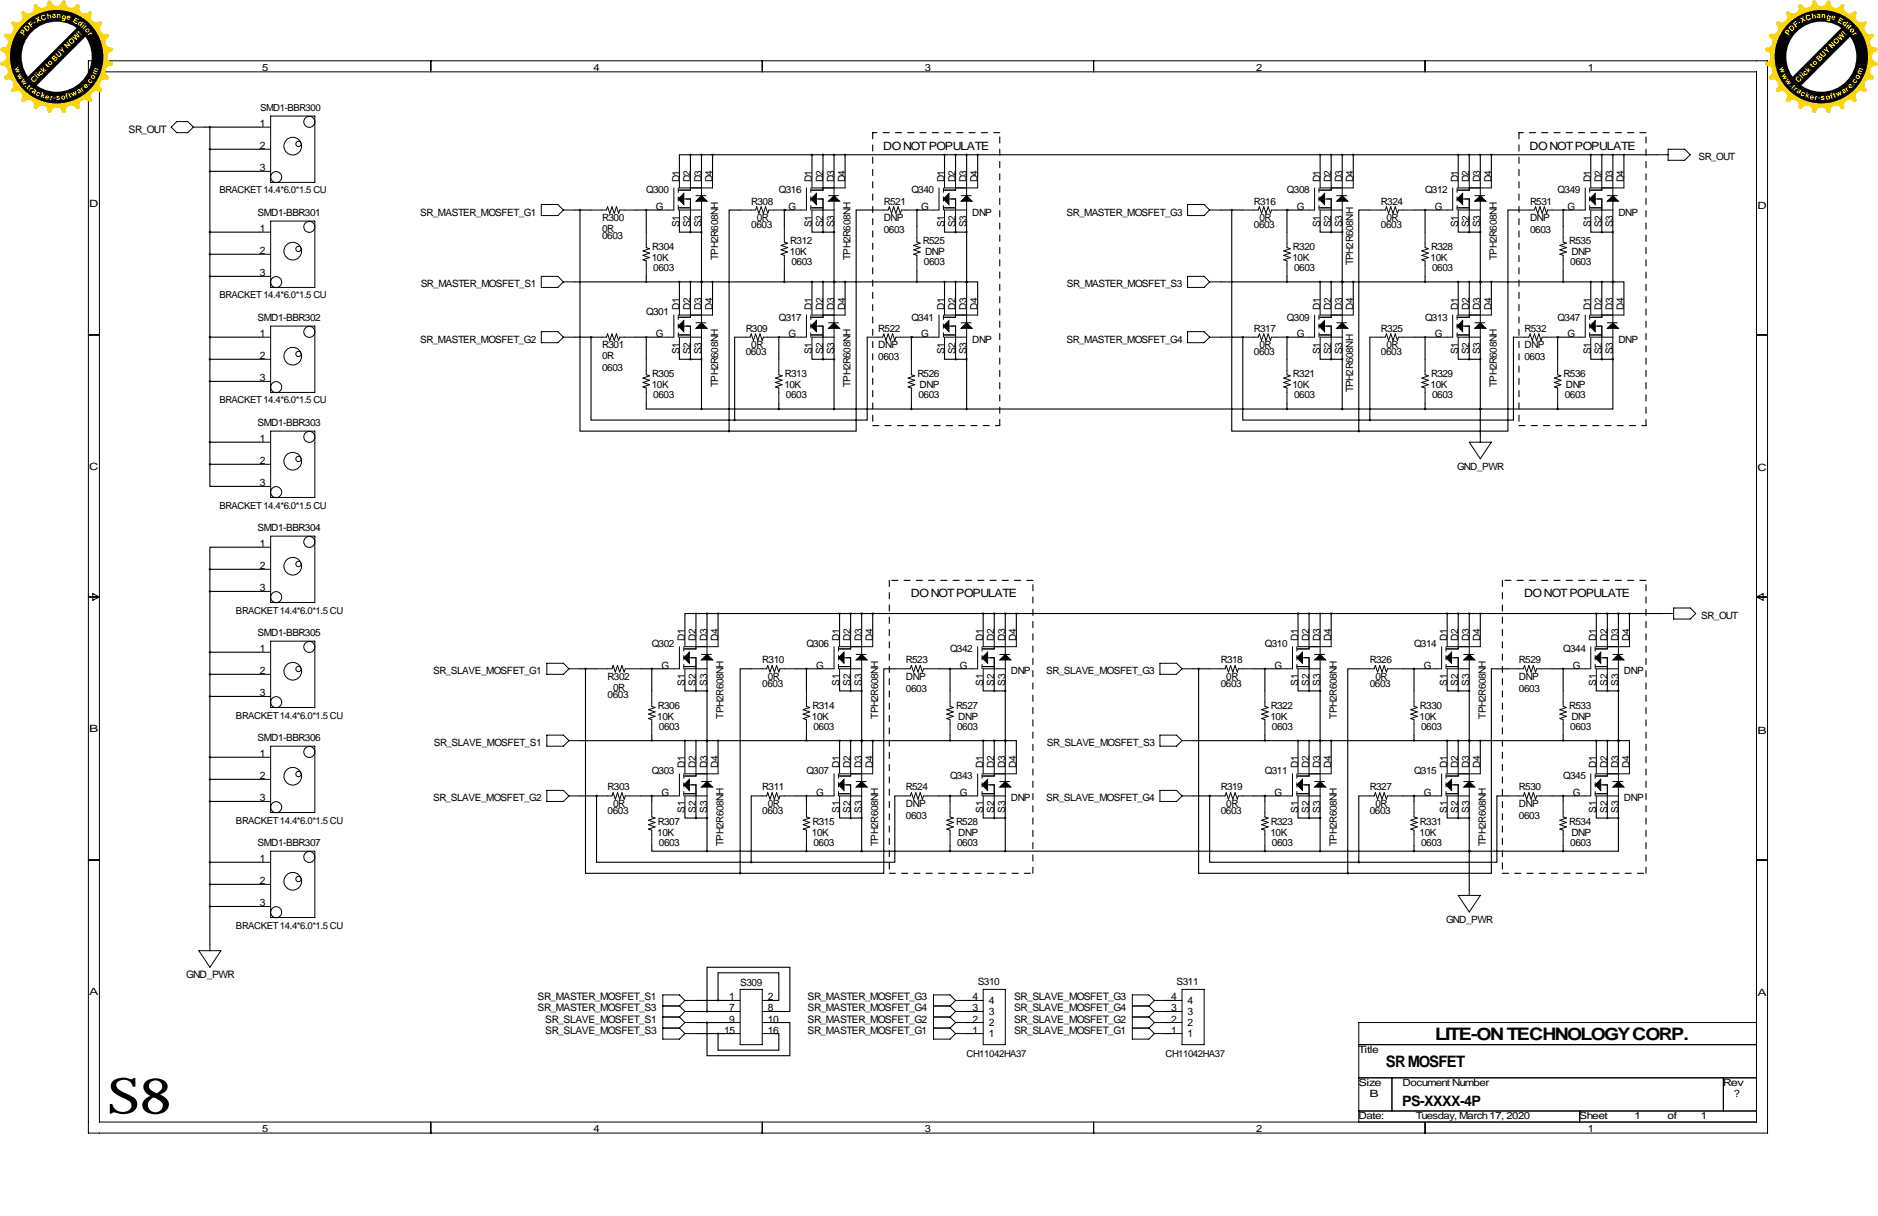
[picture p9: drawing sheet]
<svg xmlns="http://www.w3.org/2000/svg" width="432mm" height="279mm" viewBox="0 0 432 279" stroke-linecap="round" stroke-linejoin="round" font-family="sans-serif">
<defs><g id="words">
<text font-size="11.5" x="24.8" y="255.9">S8</text>
<text font-size="4" x="330" y="239">LITE-ON TECHNOLOGY CORP.</text>
<text font-size="3.6" x="318.6" y="245.3">SR MOSFET</text>
<text font-size="3.3" x="322.4" y="254.2">PS-XXXX-4P</text>
<g font-size="2.6">
<text x="203.1" y="34.4">DO NOT POPULATE</text>
<text x="351.7" y="34.4">DO NOT POPULATE</text>
<text x="209.4" y="137.3">DO NOT POPULATE</text>
<text x="350.4" y="137.3">DO NOT POPULATE</text>
</g>
<g font-size="2.4">
<text x="59.7" y="29.2">1</text>
<text x="29.6" y="30.5">SR_OUT</text>
<text x="59.7" y="34.3">2</text>
<text x="59.7" y="39.4">3</text>
<text x="59.7" y="53.3">1</text>
<text x="59.7" y="58.4">2</text>
<text x="59.7" y="63.5">3</text>
<text x="59.7" y="77.5">1</text>
<text x="59.7" y="82.5">2</text>
<text x="59.7" y="87.6">3</text>
<text x="59.7" y="101.6">1</text>
<text x="59.7" y="106.7">2</text>
<text x="59.7" y="111.8">3</text>
<text x="59.7" y="125.7">1</text>
<text x="59.7" y="130.8">2</text>
<text x="59.7" y="135.9">3</text>
<text x="59.7" y="149.9">1</text>
<text x="59.7" y="154.9">2</text>
<text x="59.7" y="160">3</text>
<text x="59.7" y="174">1</text>
<text x="59.7" y="179.1">2</text>
<text x="59.7" y="184.1">3</text>
<text x="59.7" y="198.1">1</text>
<text x="59.7" y="203.2">2</text>
<text x="59.7" y="208.3">3</text>
<text x="42.8" y="224.8">GND_PWR</text>
<text x="123.6" y="229.9">SR_MASTER_MOSFET_S1</text>
<text x="123.6" y="232.4">SR_MASTER_MOSFET_S3</text>
<text x="167.7" y="229.9">1</text>
<text x="167.7" y="232.4">7</text>
<text x="176.5" y="229.9">2</text>
<text x="176.5" y="232.4">8</text>
<text x="185.7" y="229.9">SR_MASTER_MOSFET_G3</text>
<text x="185.7" y="232.4">SR_MASTER_MOSFET_G4</text>
<text x="223.6" y="232.4">3</text>
<text x="223.6" y="229.9">4</text>
<text x="227.3" y="233.2">3</text>
<text x="227.3" y="230.7">4</text>
<text x="233.2" y="229.9">SR_SLAVE_MOSFET_G3</text>
<text x="233.2" y="232.4">SR_SLAVE_MOSFET_G4</text>
<text x="269.3" y="232.4">3</text>
<text x="269.3" y="229.9">4</text>
<text x="273" y="233.2">3</text>
<text x="273" y="230.7">4</text>
<text x="125.4" y="235">SR_SLAVE_MOSFET_S1</text>
<text x="125.4" y="237.5">SR_SLAVE_MOSFET_S3</text>
<text x="166.5" y="237.5">15</text>
<text x="167.7" y="234.9">9</text>
<text x="176.5" y="234.9">10</text>
<text x="176.5" y="237.5">16</text>
<text x="185.7" y="235">SR_MASTER_MOSFET_G2</text>
<text x="185.7" y="237.5">SR_MASTER_MOSFET_G1</text>
<text x="223.6" y="237.5">1</text>
<text x="223.6" y="234.9">2</text>
<text x="227.3" y="238.3">1</text>
<text x="227.3" y="235.7">2</text>
<text x="233.2" y="235">SR_SLAVE_MOSFET_G2</text>
<text x="233.2" y="237.5">SR_SLAVE_MOSFET_G1</text>
<text x="269.3" y="237.5">1</text>
<text x="269.3" y="234.9">2</text>
<text x="273" y="238.3">1</text>
<text x="273" y="235.7">2</text>
</g>
<g font-size="2.3">
<text x="60.2" y="16.3">5</text>
<text x="136.4" y="16.3">4</text>
<text x="212.6" y="16.3">3</text>
<text x="288.8" y="16.3">2</text>
<text x="365" y="16.3">1</text>
<text x="156.2" y="41.9" transform="rotate(-90 156.2 41.9)">D1</text>
<text x="158.7" y="41.9" transform="rotate(-90 158.7 41.9)">D2</text>
<text x="161.3" y="41.9" transform="rotate(-90 161.3 41.9)">D3</text>
<text x="163.8" y="41.9" transform="rotate(-90 163.8 41.9)">D4</text>
<text x="186.7" y="41.9" transform="rotate(-90 186.7 41.9)">D1</text>
<text x="189.2" y="41.9" transform="rotate(-90 189.2 41.9)">D2</text>
<text x="191.8" y="41.9" transform="rotate(-90 191.8 41.9)">D3</text>
<text x="194.3" y="41.9" transform="rotate(-90 194.3 41.9)">D4</text>
<text x="217.2" y="41.9" transform="rotate(-90 217.2 41.9)">D1</text>
<text x="219.7" y="41.9" transform="rotate(-90 219.7 41.9)">D2</text>
<text x="222.2" y="41.9" transform="rotate(-90 222.2 41.9)">D3</text>
<text x="224.8" y="41.9" transform="rotate(-90 224.8 41.9)">D4</text>
<text x="303.5" y="41.9" transform="rotate(-90 303.5 41.9)">D1</text>
<text x="306.1" y="41.9" transform="rotate(-90 306.1 41.9)">D2</text>
<text x="308.6" y="41.9" transform="rotate(-90 308.6 41.9)">D3</text>
<text x="311.1" y="41.9" transform="rotate(-90 311.1 41.9)">D4</text>
<text x="335.3" y="41.9" transform="rotate(-90 335.3 41.9)">D1</text>
<text x="337.8" y="41.9" transform="rotate(-90 337.8 41.9)">D2</text>
<text x="340.4" y="41.9" transform="rotate(-90 340.4 41.9)">D3</text>
<text x="342.9" y="41.9" transform="rotate(-90 342.9 41.9)">D4</text>
<text x="365.8" y="41.9" transform="rotate(-90 365.8 41.9)">D1</text>
<text x="368.3" y="41.9" transform="rotate(-90 368.3 41.9)">D2</text>
<text x="370.8" y="41.9" transform="rotate(-90 370.8 41.9)">D3</text>
<text x="373.4" y="41.9" transform="rotate(-90 373.4 41.9)">D4</text>
<text x="390.5" y="36.8">SR_OUT</text>
<text x="20.5" y="47.5">D</text>
<text x="148.6" y="44.4">Q300</text>
<text x="172.7" y="47">R308</text>
<text x="179.1" y="44.4">Q316</text>
<text x="203.2" y="47">R521</text>
<text x="209.5" y="44.4">Q340</text>
<text x="288.3" y="47">R316</text>
<text x="295.9" y="44.4">Q308</text>
<text x="317.5" y="47">R324</text>
<text x="327.7" y="44.4">Q312</text>
<text x="351.8" y="47">R531</text>
<text x="358.1" y="44.4">Q349</text>
<text x="59.2" y="49.5">SMD1-BBR301</text>
<text x="96.6" y="49.5">SR_MASTER_MOSFET_G1</text>
<text x="138.4" y="53.3">0R</text>
<text x="138.4" y="50.8">R300</text>
<text x="150.8" y="48.3">G</text>
<text x="156.2" y="52.1" transform="rotate(-90 156.2 52.1)">S1</text>
<text x="158.7" y="52.1" transform="rotate(-90 158.7 52.1)">S2</text>
<text x="161.3" y="52.1" transform="rotate(-90 161.3 52.1)">S3</text>
<text x="172.7" y="52.3">0603</text>
<text x="174" y="50.8">0R</text>
<text x="181.3" y="48.3">G</text>
<text x="186.7" y="52.1" transform="rotate(-90 186.7 52.1)">S1</text>
<text x="189.2" y="52.1" transform="rotate(-90 189.2 52.1)">S2</text>
<text x="191.8" y="52.1" transform="rotate(-90 191.8 52.1)">S3</text>
<text x="203.2" y="50.8">DNP</text>
<text x="203.2" y="53.6">0603</text>
<text x="211.8" y="48.3">G</text>
<text x="217.2" y="52.1" transform="rotate(-90 217.2 52.1)">S1</text>
<text x="219.7" y="52.1" transform="rotate(-90 219.7 52.1)">S2</text>
<text x="222.2" y="52.1" transform="rotate(-90 222.2 52.1)">S3</text>
<text x="223.5" y="49.5">DNP</text>
<text x="245.2" y="49.5">SR_MASTER_MOSFET_G3</text>
<text x="288.3" y="52.3">0603</text>
<text x="289.6" y="50.8">0R</text>
<text x="298.1" y="48.3">G</text>
<text x="303.5" y="52.1" transform="rotate(-90 303.5 52.1)">S1</text>
<text x="306.1" y="52.1" transform="rotate(-90 306.1 52.1)">S2</text>
<text x="308.6" y="52.1" transform="rotate(-90 308.6 52.1)">S3</text>
<text x="317.5" y="52.3">0603</text>
<text x="318.8" y="50.8">0R</text>
<text x="329.9" y="48.3">G</text>
<text x="335.3" y="52.1" transform="rotate(-90 335.3 52.1)">S1</text>
<text x="337.8" y="52.1" transform="rotate(-90 337.8 52.1)">S2</text>
<text x="340.4" y="52.1" transform="rotate(-90 340.4 52.1)">S3</text>
<text x="351.8" y="50.8">DNP</text>
<text x="351.8" y="53.6">0603</text>
<text x="360.4" y="48.3">G</text>
<text x="365.8" y="52.1" transform="rotate(-90 365.8 52.1)">S1</text>
<text x="368.3" y="52.1" transform="rotate(-90 368.3 52.1)">S2</text>
<text x="370.8" y="52.1" transform="rotate(-90 370.8 52.1)">S3</text>
<text x="372.1" y="49.5">DNP</text>
<text x="404.1" y="48.1">D</text>
<text x="138.4" y="54.9">0603</text>
<text x="149.9" y="60">10K</text>
<text x="150" y="57.4">R304</text>
<text x="165.1" y="59.7" transform="rotate(-90 165.1 59.7)">TPH2R608NH</text>
<text x="181.6" y="58.7">10K</text>
<text x="181.7" y="56.1">R312</text>
<text x="195.6" y="59.7" transform="rotate(-90 195.6 59.7)">TPH2R608NH</text>
<text x="212.2" y="56.1">R525</text>
<text x="212.7" y="58.7">DNP</text>
<text x="297.2" y="60">10K</text>
<text x="297.3" y="57.4">R320</text>
<text x="328.9" y="60">10K</text>
<text x="329" y="57.4">R328</text>
<text x="344.2" y="59.7" transform="rotate(-90 344.2 59.7)">TPH2R608NH</text>
<text x="360.8" y="56.1">R535</text>
<text x="361.3" y="58.7">DNP</text>
<text x="150.2" y="62.2">0603</text>
<text x="182" y="61">0603</text>
<text x="212.4" y="61">0603</text>
<text x="297.5" y="62.2">0603</text>
<text x="311.1" y="61" transform="rotate(-90 311.1 61)">TPH2R608NH</text>
<text x="329.3" y="62.2">0603</text>
<text x="361" y="61">0603</text>
<text x="96.7" y="66">SR_MASTER_MOSFET_S1</text>
<text x="156.2" y="71.1" transform="rotate(-90 156.2 71.1)">D1</text>
<text x="158.7" y="71.1" transform="rotate(-90 158.7 71.1)">D2</text>
<text x="161.3" y="71.1" transform="rotate(-90 161.3 71.1)">D3</text>
<text x="163.8" y="71.1" transform="rotate(-90 163.8 71.1)">D4</text>
<text x="186.7" y="71.1" transform="rotate(-90 186.7 71.1)">D1</text>
<text x="189.2" y="71.1" transform="rotate(-90 189.2 71.1)">D2</text>
<text x="191.8" y="71.1" transform="rotate(-90 191.8 71.1)">D3</text>
<text x="194.3" y="71.1" transform="rotate(-90 194.3 71.1)">D4</text>
<text x="217.2" y="71.1" transform="rotate(-90 217.2 71.1)">D1</text>
<text x="219.7" y="71.1" transform="rotate(-90 219.7 71.1)">D2</text>
<text x="222.2" y="71.1" transform="rotate(-90 222.2 71.1)">D3</text>
<text x="224.8" y="71.1" transform="rotate(-90 224.8 71.1)">D4</text>
<text x="245.3" y="66">SR_MASTER_MOSFET_S3</text>
<text x="303.5" y="71.1" transform="rotate(-90 303.5 71.1)">D1</text>
<text x="306.1" y="71.1" transform="rotate(-90 306.1 71.1)">D2</text>
<text x="308.6" y="71.1" transform="rotate(-90 308.6 71.1)">D3</text>
<text x="311.1" y="71.1" transform="rotate(-90 311.1 71.1)">D4</text>
<text x="335.3" y="71.1" transform="rotate(-90 335.3 71.1)">D1</text>
<text x="337.8" y="71.1" transform="rotate(-90 337.8 71.1)">D2</text>
<text x="340.4" y="71.1" transform="rotate(-90 340.4 71.1)">D3</text>
<text x="342.9" y="71.1" transform="rotate(-90 342.9 71.1)">D4</text>
<text x="365.8" y="71.1" transform="rotate(-90 365.8 71.1)">D1</text>
<text x="368.3" y="71.1" transform="rotate(-90 368.3 71.1)">D2</text>
<text x="370.8" y="71.1" transform="rotate(-90 370.8 71.1)">D3</text>
<text x="373.4" y="71.1" transform="rotate(-90 373.4 71.1)">D4</text>
<text x="59.2" y="73.7">SMD1-BBR302</text>
<text x="148.6" y="72.4">Q301</text>
<text x="150.8" y="77.5">G</text>
<text x="171.4" y="76.2">R309</text>
<text x="179.1" y="73.7">Q317</text>
<text x="181.3" y="77.5">G</text>
<text x="201.9" y="76.2">R522</text>
<text x="209.5" y="73.7">Q341</text>
<text x="211.8" y="77.5">G</text>
<text x="288.3" y="76.2">R317</text>
<text x="295.9" y="73.7">Q309</text>
<text x="298.1" y="77.5">G</text>
<text x="317.5" y="76.2">R325</text>
<text x="327.7" y="73.7">Q313</text>
<text x="329.9" y="77.5">G</text>
<text x="350.5" y="76.2">R532</text>
<text x="358.1" y="73.7">Q347</text>
<text x="360.4" y="77.5">G</text>
<text x="96.6" y="78.7">SR_MASTER_MOSFET_G2</text>
<text x="138.4" y="82.5">0R</text>
<text x="138.4" y="80">R301</text>
<text x="156.2" y="81.3" transform="rotate(-90 156.2 81.3)">S1</text>
<text x="158.7" y="81.3" transform="rotate(-90 158.7 81.3)">S2</text>
<text x="161.3" y="81.3" transform="rotate(-90 161.3 81.3)">S3</text>
<text x="171.4" y="81.5">0603</text>
<text x="172.7" y="80">0R</text>
<text x="186.7" y="81.3" transform="rotate(-90 186.7 81.3)">S1</text>
<text x="189.2" y="81.3" transform="rotate(-90 189.2 81.3)">S2</text>
<text x="191.8" y="81.3" transform="rotate(-90 191.8 81.3)">S3</text>
<text x="201.9" y="80">DNP</text>
<text x="201.9" y="82.8">0603</text>
<text x="217.2" y="81.3" transform="rotate(-90 217.2 81.3)">S1</text>
<text x="219.7" y="81.3" transform="rotate(-90 219.7 81.3)">S2</text>
<text x="222.2" y="81.3" transform="rotate(-90 222.2 81.3)">S3</text>
<text x="223.5" y="78.7">DNP</text>
<text x="245.2" y="78.7">SR_MASTER_MOSFET_G4</text>
<text x="288.3" y="81.5">0603</text>
<text x="289.6" y="80">0R</text>
<text x="303.5" y="81.3" transform="rotate(-90 303.5 81.3)">S1</text>
<text x="306.1" y="81.3" transform="rotate(-90 306.1 81.3)">S2</text>
<text x="308.6" y="81.3" transform="rotate(-90 308.6 81.3)">S3</text>
<text x="317.5" y="81.5">0603</text>
<text x="318.8" y="80">0R</text>
<text x="335.3" y="81.3" transform="rotate(-90 335.3 81.3)">S1</text>
<text x="337.8" y="81.3" transform="rotate(-90 337.8 81.3)">S2</text>
<text x="340.4" y="81.3" transform="rotate(-90 340.4 81.3)">S3</text>
<text x="350.5" y="80">DNP</text>
<text x="350.5" y="82.8">0603</text>
<text x="365.8" y="81.3" transform="rotate(-90 365.8 81.3)">S1</text>
<text x="368.3" y="81.3" transform="rotate(-90 368.3 81.3)">S2</text>
<text x="370.8" y="81.3" transform="rotate(-90 370.8 81.3)">S3</text>
<text x="372.1" y="78.7">DNP</text>
<text x="138.4" y="85.4">0603</text>
<text x="149.9" y="89.2">10K</text>
<text x="150" y="86.6">R305</text>
<text x="165.1" y="88.9" transform="rotate(-90 165.1 88.9)">TPH2R608NH</text>
<text x="180.3" y="89.2">10K</text>
<text x="180.4" y="86.6">R313</text>
<text x="195.6" y="88.9" transform="rotate(-90 195.6 88.9)">TPH2R608NH</text>
<text x="210.9" y="86.6">R526</text>
<text x="211.4" y="89.2">DNP</text>
<text x="297.2" y="89.2">10K</text>
<text x="297.3" y="86.6">R321</text>
<text x="328.9" y="89.2">10K</text>
<text x="329" y="86.6">R329</text>
<text x="344.2" y="88.9" transform="rotate(-90 344.2 88.9)">TPH2R608NH</text>
<text x="359.5" y="86.6">R536</text>
<text x="360" y="89.2">DNP</text>
<text x="150.2" y="91.4">0603</text>
<text x="180.7" y="91.4">0603</text>
<text x="211.2" y="91.4">0603</text>
<text x="297.5" y="91.4">0603</text>
<text x="311.1" y="90.2" transform="rotate(-90 311.1 90.2)">TPH2R608NH</text>
<text x="329.3" y="91.4">0603</text>
<text x="359.8" y="91.4">0603</text>
<text x="59.2" y="97.8">SMD1-BBR303</text>
<text x="335" y="108">GND_PWR</text>
<text x="20.5" y="108">C</text>
<text x="404.1" y="108.3">C</text>
<text x="59.2" y="121.9">SMD1-BBR304</text>
<text x="391.2" y="142.2">SR_OUT</text>
<text x="59.2" y="146">SMD1-BBR305</text>
<text x="149.9" y="148.6">Q302</text>
<text x="157.5" y="147.3" transform="rotate(-90 157.5 147.3)">D1</text>
<text x="160" y="147.3" transform="rotate(-90 160 147.3)">D2</text>
<text x="162.6" y="147.3" transform="rotate(-90 162.6 147.3)">D3</text>
<text x="165.1" y="147.3" transform="rotate(-90 165.1 147.3)">D4</text>
<text x="185.4" y="148.6">Q306</text>
<text x="193" y="147.3" transform="rotate(-90 193 147.3)">D1</text>
<text x="195.6" y="147.3" transform="rotate(-90 195.6 147.3)">D2</text>
<text x="198.1" y="147.3" transform="rotate(-90 198.1 147.3)">D3</text>
<text x="200.7" y="147.3" transform="rotate(-90 200.7 147.3)">D4</text>
<text x="218.4" y="149.9">Q342</text>
<text x="226.1" y="147.3" transform="rotate(-90 226.1 147.3)">D1</text>
<text x="228.6" y="147.3" transform="rotate(-90 228.6 147.3)">D2</text>
<text x="231.1" y="147.3" transform="rotate(-90 231.1 147.3)">D3</text>
<text x="233.7" y="147.3" transform="rotate(-90 233.7 147.3)">D4</text>
<text x="290.8" y="148.6">Q310</text>
<text x="298.4" y="147.3" transform="rotate(-90 298.4 147.3)">D1</text>
<text x="301" y="147.3" transform="rotate(-90 301 147.3)">D2</text>
<text x="303.5" y="147.3" transform="rotate(-90 303.5 147.3)">D3</text>
<text x="306.1" y="147.3" transform="rotate(-90 306.1 147.3)">D4</text>
<text x="325.1" y="148.6">Q314</text>
<text x="332.7" y="147.3" transform="rotate(-90 332.7 147.3)">D1</text>
<text x="335.3" y="147.3" transform="rotate(-90 335.3 147.3)">D2</text>
<text x="337.8" y="147.3" transform="rotate(-90 337.8 147.3)">D3</text>
<text x="340.4" y="147.3" transform="rotate(-90 340.4 147.3)">D4</text>
<text x="359.4" y="149.9">Q344</text>
<text x="367" y="147.3" transform="rotate(-90 367 147.3)">D1</text>
<text x="369.6" y="147.3" transform="rotate(-90 369.6 147.3)">D2</text>
<text x="372.1" y="147.3" transform="rotate(-90 372.1 147.3)">D3</text>
<text x="374.6" y="147.3" transform="rotate(-90 374.6 147.3)">D4</text>
<text x="99.6" y="154.9">SR_SLAVE_MOSFET_G1</text>
<text x="152.1" y="153.7">G</text>
<text x="175.3" y="152.4">R310</text>
<text x="187.7" y="153.7">G</text>
<text x="208.3" y="152.4">R523</text>
<text x="220.7" y="153.7">G</text>
<text x="232.4" y="154.9">DNP</text>
<text x="240.5" y="154.9">SR_SLAVE_MOSFET_G3</text>
<text x="280.7" y="152.4">R318</text>
<text x="293.1" y="153.7">G</text>
<text x="315" y="152.4">R326</text>
<text x="327.4" y="153.7">G</text>
<text x="349.2" y="152.4">R529</text>
<text x="361.6" y="153.7">G</text>
<text x="373.4" y="154.9">DNP</text>
<text x="139.7" y="156.2">R302</text>
<text x="139.7" y="160.3">0603</text>
<text x="141" y="158.8">0R</text>
<text x="157.5" y="157.5" transform="rotate(-90 157.5 157.5)">S1</text>
<text x="160" y="157.5" transform="rotate(-90 160 157.5)">S2</text>
<text x="162.6" y="157.5" transform="rotate(-90 162.6 157.5)">S3</text>
<text x="175.3" y="157.7">0603</text>
<text x="176.5" y="156.2">0R</text>
<text x="193" y="157.5" transform="rotate(-90 193 157.5)">S1</text>
<text x="195.6" y="157.5" transform="rotate(-90 195.6 157.5)">S2</text>
<text x="198.1" y="157.5" transform="rotate(-90 198.1 157.5)">S3</text>
<text x="208.3" y="156.2">DNP</text>
<text x="208.3" y="159">0603</text>
<text x="226.1" y="157.5" transform="rotate(-90 226.1 157.5)">S1</text>
<text x="228.6" y="157.5" transform="rotate(-90 228.6 157.5)">S2</text>
<text x="231.1" y="157.5" transform="rotate(-90 231.1 157.5)">S3</text>
<text x="280.7" y="157.7">0603</text>
<text x="281.9" y="156.2">0R</text>
<text x="298.4" y="157.5" transform="rotate(-90 298.4 157.5)">S1</text>
<text x="301" y="157.5" transform="rotate(-90 301 157.5)">S2</text>
<text x="303.5" y="157.5" transform="rotate(-90 303.5 157.5)">S3</text>
<text x="315" y="157.7">0603</text>
<text x="316.2" y="156.2">0R</text>
<text x="332.7" y="157.5" transform="rotate(-90 332.7 157.5)">S1</text>
<text x="335.3" y="157.5" transform="rotate(-90 335.3 157.5)">S2</text>
<text x="337.8" y="157.5" transform="rotate(-90 337.8 157.5)">S3</text>
<text x="349.2" y="156.2">DNP</text>
<text x="349.2" y="159">0603</text>
<text x="367" y="157.5" transform="rotate(-90 367 157.5)">S1</text>
<text x="369.6" y="157.5" transform="rotate(-90 369.6 157.5)">S2</text>
<text x="372.1" y="157.5" transform="rotate(-90 372.1 157.5)">S3</text>
<text x="151.1" y="165.4">10K</text>
<text x="151.2" y="162.8">R306</text>
<text x="151.5" y="167.6">0603</text>
<text x="166.4" y="165.1" transform="rotate(-90 166.4 165.1)">TPH2R608NH</text>
<text x="186.7" y="165.4">10K</text>
<text x="186.8" y="162.8">R314</text>
<text x="187" y="167.6">0603</text>
<text x="201.9" y="165.1" transform="rotate(-90 201.9 165.1)">TPH2R608NH</text>
<text x="219.8" y="162.8">R527</text>
<text x="220.1" y="167.6">0603</text>
<text x="220.3" y="165.4">DNP</text>
<text x="292.1" y="165.4">10K</text>
<text x="292.2" y="162.8">R322</text>
<text x="292.5" y="167.6">0603</text>
<text x="307.3" y="165.1" transform="rotate(-90 307.3 165.1)">TPH2R608NH</text>
<text x="326.4" y="165.4">10K</text>
<text x="326.5" y="162.8">R330</text>
<text x="326.7" y="167.6">0603</text>
<text x="341.6" y="165.1" transform="rotate(-90 341.6 165.1)">TPH2R608NH</text>
<text x="360.8" y="162.8">R533</text>
<text x="361" y="167.6">0603</text>
<text x="361.3" y="165.4">DNP</text>
<text x="20.5" y="168.2">B</text>
<text x="59.2" y="170.2">SMD1-BBR306</text>
<text x="99.7" y="171.5">SR_SLAVE_MOSFET_S1</text>
<text x="240.7" y="171.4">SR_SLAVE_MOSFET_S3</text>
<text x="404.1" y="168.7">B</text>
<text x="149.9" y="177.8">Q303</text>
<text x="157.5" y="176.5" transform="rotate(-90 157.5 176.5)">D1</text>
<text x="160" y="176.5" transform="rotate(-90 160 176.5)">D2</text>
<text x="162.6" y="176.5" transform="rotate(-90 162.6 176.5)">D3</text>
<text x="165.1" y="176.5" transform="rotate(-90 165.1 176.5)">D4</text>
<text x="185.4" y="177.8">Q307</text>
<text x="193" y="176.5" transform="rotate(-90 193 176.5)">D1</text>
<text x="195.6" y="176.5" transform="rotate(-90 195.6 176.5)">D2</text>
<text x="198.1" y="176.5" transform="rotate(-90 198.1 176.5)">D3</text>
<text x="200.7" y="176.5" transform="rotate(-90 200.7 176.5)">D4</text>
<text x="218.4" y="179.1">Q343</text>
<text x="226.1" y="176.5" transform="rotate(-90 226.1 176.5)">D1</text>
<text x="228.6" y="176.5" transform="rotate(-90 228.6 176.5)">D2</text>
<text x="231.1" y="176.5" transform="rotate(-90 231.1 176.5)">D3</text>
<text x="233.7" y="176.5" transform="rotate(-90 233.7 176.5)">D4</text>
<text x="290.8" y="177.8">Q311</text>
<text x="298.4" y="176.5" transform="rotate(-90 298.4 176.5)">D1</text>
<text x="301" y="176.5" transform="rotate(-90 301 176.5)">D2</text>
<text x="303.5" y="176.5" transform="rotate(-90 303.5 176.5)">D3</text>
<text x="306.1" y="176.5" transform="rotate(-90 306.1 176.5)">D4</text>
<text x="325.1" y="177.8">Q315</text>
<text x="332.7" y="176.5" transform="rotate(-90 332.7 176.5)">D1</text>
<text x="335.3" y="176.5" transform="rotate(-90 335.3 176.5)">D2</text>
<text x="337.8" y="176.5" transform="rotate(-90 337.8 176.5)">D3</text>
<text x="340.4" y="176.5" transform="rotate(-90 340.4 176.5)">D4</text>
<text x="359.4" y="179.1">Q345</text>
<text x="367" y="176.5" transform="rotate(-90 367 176.5)">D1</text>
<text x="369.6" y="176.5" transform="rotate(-90 369.6 176.5)">D2</text>
<text x="372.1" y="176.5" transform="rotate(-90 372.1 176.5)">D3</text>
<text x="374.6" y="176.5" transform="rotate(-90 374.6 176.5)">D4</text>
<text x="99.6" y="184.2">SR_SLAVE_MOSFET_G2</text>
<text x="139.7" y="181.6">R303</text>
<text x="141" y="185.4">0R</text>
<text x="152.1" y="182.9">G</text>
<text x="175.3" y="181.6">R311</text>
<text x="176.5" y="185.4">0R</text>
<text x="187.7" y="182.9">G</text>
<text x="208.3" y="185.4">DNP</text>
<text x="208.3" y="181.6">R524</text>
<text x="220.7" y="182.9">G</text>
<text x="232.4" y="184.1">DNP</text>
<text x="240.5" y="184.2">SR_SLAVE_MOSFET_G4</text>
<text x="280.7" y="181.6">R319</text>
<text x="281.9" y="185.4">0R</text>
<text x="293.1" y="182.9">G</text>
<text x="315" y="181.6">R327</text>
<text x="316.2" y="185.4">0R</text>
<text x="327.4" y="182.9">G</text>
<text x="349.2" y="181.6">R530</text>
<text x="349.2" y="185.4">DNP</text>
<text x="361.6" y="182.9">G</text>
<text x="373.4" y="184.1">DNP</text>
<text x="139.7" y="187">0603</text>
<text x="151.2" y="189.5">R307</text>
<text x="157.5" y="186.7" transform="rotate(-90 157.5 186.7)">S1</text>
<text x="160" y="186.7" transform="rotate(-90 160 186.7)">S2</text>
<text x="162.6" y="186.7" transform="rotate(-90 162.6 186.7)">S3</text>
<text x="175.3" y="187">0603</text>
<text x="186.8" y="189.5">R315</text>
<text x="193" y="186.7" transform="rotate(-90 193 186.7)">S1</text>
<text x="195.6" y="186.7" transform="rotate(-90 195.6 186.7)">S2</text>
<text x="198.1" y="186.7" transform="rotate(-90 198.1 186.7)">S3</text>
<text x="208.3" y="188.2">0603</text>
<text x="219.8" y="189.5">R528</text>
<text x="226.1" y="186.7" transform="rotate(-90 226.1 186.7)">S1</text>
<text x="228.6" y="186.7" transform="rotate(-90 228.6 186.7)">S2</text>
<text x="231.1" y="186.7" transform="rotate(-90 231.1 186.7)">S3</text>
<text x="280.7" y="187">0603</text>
<text x="292.2" y="189.5">R323</text>
<text x="298.4" y="186.7" transform="rotate(-90 298.4 186.7)">S1</text>
<text x="301" y="186.7" transform="rotate(-90 301 186.7)">S2</text>
<text x="303.5" y="186.7" transform="rotate(-90 303.5 186.7)">S3</text>
<text x="315" y="187">0603</text>
<text x="326.5" y="189.5">R331</text>
<text x="332.7" y="186.7" transform="rotate(-90 332.7 186.7)">S1</text>
<text x="335.3" y="186.7" transform="rotate(-90 335.3 186.7)">S2</text>
<text x="337.8" y="186.7" transform="rotate(-90 337.8 186.7)">S3</text>
<text x="349.2" y="188.2">0603</text>
<text x="360.8" y="189.5">R534</text>
<text x="367" y="186.7" transform="rotate(-90 367 186.7)">S1</text>
<text x="369.6" y="186.7" transform="rotate(-90 369.6 186.7)">S2</text>
<text x="372.1" y="186.7" transform="rotate(-90 372.1 186.7)">S3</text>
<text x="59.2" y="194.3">SMD1-BBR307</text>
<text x="151.1" y="192">10K</text>
<text x="151.5" y="194.3">0603</text>
<text x="166.4" y="194.3" transform="rotate(-90 166.4 194.3)">TPH2R608NH</text>
<text x="186.7" y="192">10K</text>
<text x="187" y="194.3">0603</text>
<text x="201.9" y="194.3" transform="rotate(-90 201.9 194.3)">TPH2R608NH</text>
<text x="220.1" y="194.3">0603</text>
<text x="220.3" y="192">DNP</text>
<text x="292.1" y="192">10K</text>
<text x="292.5" y="194.3">0603</text>
<text x="307.3" y="194.3" transform="rotate(-90 307.3 194.3)">TPH2R608NH</text>
<text x="326.4" y="192">10K</text>
<text x="326.7" y="194.3">0603</text>
<text x="341.6" y="194.3" transform="rotate(-90 341.6 194.3)">TPH2R608NH</text>
<text x="361" y="194.3">0603</text>
<text x="361.3" y="192">DNP</text>
<text x="332.5" y="212.1">GND_PWR</text>
<text x="170.2" y="226.6">S309</text>
<text x="224.8" y="226.3">S310</text>
<text x="270.5" y="226.3">S311</text>
<text x="20.5" y="228.7">A</text>
<text x="404.1" y="228.9">A</text>
<text x="312.3" y="241.9">Title</text>
<text x="312.3" y="249.5">Size</text>
<text x="322.5" y="249.5">Document Number</text>
<text x="396.1" y="249.5">Rev</text>
<text x="312.3" y="257.1">Date:</text>
<text x="314.9" y="252.1">B</text>
<text x="325.5" y="257.1">Tuesday, March 17, 2020</text>
<text x="363.1" y="257.1">Sheet</text>
<text x="375.8" y="257.1">1</text>
<text x="383.4" y="257.1">of</text>
<text x="391.1" y="257.1">1</text>
<text x="398.7" y="252.1">?</text>
<text x="60.2" y="260.1">5</text>
<text x="136.4" y="260.1">4</text>
<text x="212.6" y="260.1">3</text>
<text x="288.8" y="260.1">2</text>
<text x="365" y="260.1">1</text>
</g>
<g font-size="2.2">
<text x="59.8" y="25.4">SMD1-BBR300</text>
<text x="50.4" y="44.4">BRACKET 14.4*6.0*1.5 CU</text>
<text x="50.4" y="68.6">BRACKET 14.4*6.0*1.5 CU</text>
<text x="50.4" y="92.7">BRACKET 14.4*6.0*1.5 CU</text>
<text x="50.4" y="116.8">BRACKET 14.4*6.0*1.5 CU</text>
<text x="54.3" y="141">BRACKET 14.4*6.0*1.5 CU</text>
<text x="54.3" y="165.1">BRACKET 14.4*6.0*1.5 CU</text>
<text x="54.3" y="189.2">BRACKET 14.4*6.0*1.5 CU</text>
<text x="54.3" y="213.4">BRACKET 14.4*6.0*1.5 CU</text>
<text x="222.3" y="242.8">CH11042HA37</text>
<text x="268" y="242.8">CH11042HA37</text>
</g>
<g font-size="1.7" fill="#ffd700">
<text x="8" y="5.7" transform="rotate(-33 8 5.7)">-</text>
<text x="8.6" y="5.4" transform="rotate(-27 8.6 5.4)">X</text>
<text x="9.6" y="4.9" transform="rotate(-18 9.6 4.9)">C</text>
<text x="10.9" y="4.4" transform="rotate(-11 10.9 4.4)">h</text>
<text x="12" y="4.3" transform="rotate(-4 12 4.3)">a</text>
<text x="13" y="4.2" transform="rotate(3 13 4.2)">n</text>
<text x="14.1" y="4.3" transform="rotate(11 14.1 4.3)">g</text>
<text x="15.2" y="4.5" transform="rotate(17 15.2 4.5)">e</text>
<text x="16.7" y="5" transform="rotate(28 16.7 5)">E</text>
<text x="17.7" y="5.5" transform="rotate(35 17.7 5.5)">d</text>
<text x="413.8" y="5.7" transform="rotate(-33 413.8 5.7)">-</text>
<text x="414.3" y="5.4" transform="rotate(-27 414.3 5.4)">X</text>
<text x="415.4" y="4.9" transform="rotate(-18 415.4 4.9)">C</text>
<text x="416.6" y="4.4" transform="rotate(-11 416.6 4.4)">h</text>
<text x="417.7" y="4.3" transform="rotate(-4 417.7 4.3)">a</text>
<text x="418.7" y="4.2" transform="rotate(3 418.7 4.2)">n</text>
<text x="419.9" y="4.3" transform="rotate(11 419.9 4.3)">g</text>
<text x="420.9" y="4.5" transform="rotate(17 420.9 4.5)">e</text>
<text x="422.4" y="5" transform="rotate(28 422.4 5)">E</text>
<text x="423.5" y="5.5" transform="rotate(35 423.5 5.5)">d</text>
<text x="5.5" y="8.3" transform="rotate(-54 5.5 8.3)">P</text>
<text x="6.2" y="7.4" transform="rotate(-46 6.2 7.4)">D</text>
<text x="7.2" y="6.4" transform="rotate(-38 7.2 6.4)">F</text>
<text x="18.6" y="6.2" transform="rotate(41 18.6 6.2)">i</text>
<text x="19" y="6.5" transform="rotate(44 19 6.5)">t</text>
<text x="19.4" y="6.9" transform="rotate(50 19.4 6.9)">o</text>
<text x="20.1" y="7.8" transform="rotate(56 20.1 7.8)">r</text>
<text x="411.3" y="8.3" transform="rotate(-54 411.3 8.3)">P</text>
<text x="412" y="7.4" transform="rotate(-46 412 7.4)">D</text>
<text x="412.9" y="6.4" transform="rotate(-38 412.9 6.4)">F</text>
<text x="424.3" y="6.2" transform="rotate(41 424.3 6.2)">i</text>
<text x="424.7" y="6.5" transform="rotate(44 424.7 6.5)">t</text>
<text x="425.2" y="6.9" transform="rotate(50 425.2 6.9)">o</text>
<text x="425.9" y="7.8" transform="rotate(56 425.9 7.8)">r</text>
<text x="3.3" y="15.7" transform="rotate(71 3.3 15.7)">w</text>
<text x="3.9" y="17.2" transform="rotate(61 3.9 17.2)">w</text>
<text x="22.2" y="17.2" transform="rotate(-70 22.2 17.2)">m</text>
<text x="409.1" y="15.7" transform="rotate(71 409.1 15.7)">w</text>
<text x="409.6" y="17.2" transform="rotate(61 409.6 17.2)">w</text>
<text x="427.9" y="17.2" transform="rotate(-70 427.9 17.2)">m</text>
<text x="4.7" y="18.6" transform="rotate(52 4.7 18.6)">w</text>
<text x="5.6" y="19.8" transform="rotate(46 5.6 19.8)">.</text>
<text x="6" y="20.2" transform="rotate(42 6 20.2)">t</text>
<text x="6.6" y="20.7" transform="rotate(38 6.6 20.7)">r</text>
<text x="7.2" y="21.2" transform="rotate(33 7.2 21.2)">a</text>
<text x="7.8" y="19" transform="rotate(-45 7.8 19)">Click to BUY NOW!</text>
<text x="8.2" y="21.8" transform="rotate(26 8.2 21.8)">c</text>
<text x="9.2" y="22.3" transform="rotate(19 9.2 22.3)">k</text>
<text x="10.3" y="22.7" transform="rotate(13 10.3 22.7)">e</text>
<text x="11.4" y="22.9" transform="rotate(7 11.4 22.9)">r</text>
<text x="12.2" y="23" transform="rotate(3 12.2 23)">-</text>
<text x="12.9" y="23.1" transform="rotate(-2 12.9 23.1)">s</text>
<text x="14.1" y="23" transform="rotate(-9 14.1 23)">o</text>
<text x="15.3" y="22.8" transform="rotate(-15 15.3 22.8)">f</text>
<text x="16" y="22.6" transform="rotate(-19 16 22.6)">t</text>
<text x="16.7" y="22.4" transform="rotate(-25 16.7 22.4)">w</text>
<text x="18.1" y="21.7" transform="rotate(-33 18.1 21.7)">a</text>
<text x="19.1" y="21.1" transform="rotate(-39 19.1 21.1)">r</text>
<text x="19.7" y="20.5" transform="rotate(-44 19.7 20.5)">e</text>
<text x="20.5" y="19.8" transform="rotate(-49 20.5 19.8)">.</text>
<text x="20.9" y="19.3" transform="rotate(-54 20.9 19.3)">c</text>
<text x="21.6" y="18.3" transform="rotate(-61 21.6 18.3)">o</text>
<text x="410.4" y="18.6" transform="rotate(52 410.4 18.6)">w</text>
<text x="411.4" y="19.8" transform="rotate(46 411.4 19.8)">.</text>
<text x="411.8" y="20.2" transform="rotate(42 411.8 20.2)">t</text>
<text x="412.3" y="20.7" transform="rotate(38 412.3 20.7)">r</text>
<text x="413" y="21.2" transform="rotate(33 413 21.2)">a</text>
<text x="413.5" y="19" transform="rotate(-45 413.5 19)">Click to BUY NOW!</text>
<text x="413.9" y="21.8" transform="rotate(26 413.9 21.8)">c</text>
<text x="415" y="22.3" transform="rotate(19 415 22.3)">k</text>
<text x="416.1" y="22.7" transform="rotate(13 416.1 22.7)">e</text>
<text x="417.2" y="22.9" transform="rotate(7 417.2 22.9)">r</text>
<text x="418" y="23" transform="rotate(3 418 23)">-</text>
<text x="418.7" y="23.1" transform="rotate(-2 418.7 23.1)">s</text>
<text x="419.8" y="23" transform="rotate(-9 419.8 23)">o</text>
<text x="421.1" y="22.8" transform="rotate(-15 421.1 22.8)">f</text>
<text x="421.7" y="22.6" transform="rotate(-19 421.7 22.6)">t</text>
<text x="422.4" y="22.4" transform="rotate(-25 422.4 22.4)">w</text>
<text x="423.9" y="21.7" transform="rotate(-33 423.9 21.7)">a</text>
<text x="424.8" y="21.1" transform="rotate(-39 424.8 21.1)">r</text>
<text x="425.4" y="20.5" transform="rotate(-44 425.4 20.5)">e</text>
<text x="426.2" y="19.8" transform="rotate(-49 426.2 19.8)">.</text>
<text x="426.6" y="19.3" transform="rotate(-54 426.6 19.3)">c</text>
<text x="427.3" y="18.3" transform="rotate(-61 427.3 18.3)">o</text>
</g>
</g></defs>
<g fill="none" stroke="#000" stroke-width=".23">
<path d="M20.3 14h386.1v246.3h-386.1zM22.9 16.5h381v241.3h-381zM99.1 14v2.5M175.3 14v2.5M251.5 14v2.5M327.7 14v2.5M39.4 29.2l1.2-1.3h2.6l1.2 1.3-1.2 1.3h-2.6zM44.4 29.2h2.6M59.7 29.2h2.5M59.7 39.4h2.5M59.7 34.3h2.5M62.2 26.7h10.2v15.2h-10.2z"/>
<path d="M381 35.6h2.5M383.5 34.3h3.8l1.3 1.3-1.3 1.2h-3.8zM59.7 53.3h2.5M59.7 58.4h2.5M62.2 50.8h10.2v15.2h-10.2zM124.5 47h3.8l1.2 1.3-1.2 1.2h-3.8zM129.5 48.3h2.6M135.9 48.3h3.5l.3-.8 .5 1.5 .5-1.5 .5 1.5 .5-1.5 .5 1.5 .3-.7h3.5M148.6 53.3v3.6l.8 .3-1.6 .5 1.6 .5-1.6 .5 1.6 .5-1.6 .5 .8 .2v3.6M154.9 43.2v5.1h-3.8M156 47.8h2.7M156 43.2v1"/>
<path d="M156 45.2v1M156 47.2v1.1M156.2 40.6v2.6h7.6v-2.6M157.2 45.7h1.5v5.1M158.7 40.6v3.1h-2.7M160 45h2.3M161.3 48.3h-5.1v2.5M161.3 40.6v10.2M170.2 48.3h3.5l.3-.8 .5 1.5 .5-1.5 .5 1.5 .5-1.5 .5 1.5 .3-.7h3.5M180.3 52.1v3.5l.8 .3-1.5 .5 1.5 .5-1.5 .5 1.5 .5-1.5 .5 .7 .3v3.5M185.4 43.2v5.1h-3.8M186.4 47.8h2.8"/>
<path d="M186.4 43.2v1M186.4 45.2v1M186.4 47.2v1.1M186.7 40.6v2.6h7.6v-2.6M187.7 45.7h1.5v5.1M189.2 40.6v3.1h-2.8M190.5 45h2.3M191.8 48.3h-5.1v2.5M191.8 40.6v10.2M200.7 48.3h3.5l.3-.8 .5 1.5 .5-1.5 .5 1.5 .5-1.5 .5 1.5 .3-.7h3.5M210.8 52.1v3.5l.8 .3-1.5 .5 1.5 .5-1.5 .5 1.5 .5-1.5 .5 .7 .3v3.5M215.9 43.2v5.1h-3.8"/>
<path d="M216.9 47.8h2.8M216.9 43.2v1M216.9 45.2v1M216.9 47.2v1.1M217.2 40.6v2.6h7.6v-2.6M218.2 45.7h1.5v5.1M219.7 40.6v3.1h-2.8M221 45h2.3M222.2 48.3h-5v2.5M222.2 40.6v10.2M273 47h3.9l1.2 1.3-1.2 1.2h-3.9zM278.1 48.3h2.6"/>
<path d="M285.8 48.3h3.5l.3-.8 .5 1.5 .5-1.5 .5 1.5 .5-1.5 .5 1.5 .3-.7h3.5M295.9 53.3v3.6l.8 .3-1.6 .5 1.6 .5-1.6 .5 1.6 .5-1.6 .5 .8 .2v3.6M302.3 43.2v5.1h-3.9M303.3 47.8h2.8M303.3 43.2v1M303.3 45.2v1M303.3 47.2v1.1M303.5 40.6v2.6h7.6v-2.6M304.5 45.7h1.6v5.1M306.1 40.6v3.1h-2.8M307.3 45h2.3M308.6 48.3h-5.1v2.5"/>
<path d="M308.6 40.6v10.2M315 48.3h3.5l.3-.8 .5 1.5 .5-1.5 .5 1.5 .5-1.5 .5 1.5 .3-.7h3.5M327.7 53.3v3.6l.7 .3-1.5 .5 1.5 .5-1.5 .5 1.5 .5-1.5 .5 .8 .2v3.6M334 43.2v5.1h-3.8M335 47.8h2.8M335 43.2v1M335 45.2v1M335 47.2v1.1M335.3 40.6v2.6h7.6v-2.6M336.3 45.7h1.5v5.1M337.8 40.6v3.1h-2.8M339.1 45h2.3"/>
<path d="M340.4 48.3h-5.1v2.5M340.4 40.6v10.2M349.2 48.3h3.6l.3-.8 .5 1.5 .5-1.5 .5 1.5 .5-1.5 .5 1.5 .3-.7h3.5M359.4 52.1v3.5l.8 .3-1.6 .5 1.6 .5-1.6 .5 1.6 .5-1.6 .5 .8 .3v3.5M364.5 43.2v5.1h-3.8M365.5 47.8h2.8M365.5 43.2v1M365.5 45.2v1M365.5 47.2v1.1M365.8 40.6v2.6h7.6v-2.6M366.8 45.7h1.5v5.1M368.3 40.6v3.1h-2.8"/>
<path d="M369.6 45h2.3M370.8 48.3h-5v2.5M370.8 40.6v10.2M20.3 77h2.6M59.7 77.5h2.5M59.7 63.5h2.5M62.2 74.9h10.2v15.3h-10.2zM124.5 63.5h3.8l1.2 1.3-1.2 1.2h-3.8zM124.5 76.2h3.8l1.2 1.3-1.2 1.2h-3.8zM129.5 77.5h2.6M129.5 64.8h2.6M135.9 77.5h3.5l.3-.8 .5 1.5 .5-1.5 .5 1.5 .5-1.5 .5 1.5 .3-.7h3.5"/>
<path d="M154.9 72.4v5.1h-3.8M156 77h2.7M156 72.4v1M156 74.4v1M156 76.5v1M156.2 69.8v2.6h7.6v-2.6M157.2 74.9h1.5v5.1M158.7 69.8v3.1h-2.7M160 74.2h2.3M161.3 69.8v10.2M161.3 77.5h-5.1v2.5M168.9 77.5h3.6l.2-.8 .5 1.5 .5-1.5 .5 1.5 .6-1.5 .5 1.5 .2-.7h3.6"/>
<path d="M185.4 72.4v5.1h-3.8M186.4 77h2.8M186.4 72.4v1M186.4 74.4v1M186.4 76.5v1M186.7 69.8v2.6h7.6v-2.6M187.7 74.9h1.5v5.1M189.2 69.8v3.1h-2.8M190.5 74.2h2.3M191.8 77.5h-5.1v2.5M191.8 69.8v10.2M199.4 77.5h3.5l.3-.8 .5 1.5 .5-1.5 .5 1.5 .5-1.5 .5 1.5 .3-.7h3.5"/>
<path d="M215.9 72.4v5.1h-3.8M216.9 77h2.8M216.9 72.4v1M216.9 74.4v1M216.9 76.5v1M217.2 69.8v2.6h7.6v-2.6M218.2 74.9h1.5v5.1M219.7 69.8v3.1h-2.8M221 74.2h2.3M222.2 77.5h-5v2.5M222.2 69.8v10.2M273 63.5h3.9l1.2 1.3-1.2 1.2h-3.9z"/>
<path d="M273 76.2h3.9l1.2 1.3-1.2 1.2h-3.9zM278.1 77.5h2.6M278.1 64.8h2.6M285.8 77.5h3.5l.3-.8 .5 1.5 .5-1.5 .5 1.5 .5-1.5 .5 1.5 .3-.7h3.5M302.3 72.4v5.1h-3.9M303.3 77h2.8M303.3 72.4v1M303.3 74.4v1M303.3 76.5v1M303.5 69.8v2.6h7.6v-2.6M304.5 74.9h1.6v5.1M306.1 69.8v3.1h-2.8"/>
<path d="M307.3 74.2h2.3M308.6 77.5h-5.1v2.5M308.6 69.8v10.2M315 77.5h3.5l.3-.8 .5 1.5 .5-1.5 .5 1.5 .5-1.5 .5 1.5 .3-.7h3.5M334 72.4v5.1h-3.8M335 77h2.8M335 72.4v1M335 74.4v1M335 76.5v1M335.3 69.8v2.6h7.6v-2.6M336.3 74.9h1.5v5.1M337.8 69.8v3.1h-2.8"/>
<path d="M339.1 74.2h2.3M340.4 77.5h-5.1v2.5M340.4 69.8v10.2M348 77.5h3.5l.3-.8 .5 1.5 .5-1.5 .5 1.5 .5-1.5 .5 1.5 .3-.7h3.5M364.5 72.4v5.1h-3.8M365.5 77h2.8M365.5 72.4v1M365.5 74.4v1M365.5 76.5v1M365.8 69.8v2.6h7.6v-2.6M366.8 74.9h1.5v5.1M368.3 69.8v3.1h-2.8"/>
<path d="M369.6 74.2h2.3M370.8 77.5h-5v2.5M370.8 69.8v10.2M403.9 77h2.5M59.7 87.6h2.5M59.7 82.5h2.5M62.2 99.1h10.2v15.2h-10.2zM148.6 82.5v3.6l.8 .3-1.6 .5 1.6 .5-1.6 .5 1.6 .5-1.6 .5 .8 .3v3.5M179.1 82.5v3.6l.7 .3-1.5 .5 1.5 .5-1.5 .5 1.5 .5-1.5 .5 .8 .3v3.5M209.5 82.5v3.6l.8 .3-1.5 .5 1.5 .5-1.5 .5 1.5 .5-1.5 .5 .7 .3v3.5M295.9 82.5v3.6l.8 .3-1.6 .5 1.6 .5-1.6 .5 1.6 .5-1.6 .5 .8 .3v3.5M327.7 82.5v3.6l.7 .3-1.5 .5 1.5 .5-1.5 .5 1.5 .5-1.5 .5 .8 .3v3.5"/>
<path d="M358.1 82.5v3.6l.8 .3-1.5 .5 1.5 .5-1.5 .5 1.5 .5-1.5 .5 .7 .3v3.5M59.7 101.6h2.5M59.7 111.8h2.5M59.7 106.7h2.5M337.8 101.6h5.1l-2.5 3.8zM340.4 100.3v1.3M20.3 137.2h2.6M21.3 136.4l1.6 .8-1.6 .7zM59.7 125.7h2.5M59.7 135.9h2.5M59.7 130.8h2.5M62.2 123.2h10.2v15.2h-10.2z"/>
<path d="M384.8 139.7h3.8l1.3 1.3-1.3 1.2h-3.8zM403.9 137.2h2.5M403.9 137.2l1.5-.8v1.5zM59.7 149.9h2.5M59.7 154.9h2.5M62.2 147.3h10.2v15.3h-10.2zM125.7 152.4h3.8l1.3 1.3-1.3 1.2h-3.8zM130.8 153.7h2.5M137.2 153.7h3.5l.3-.8 .5 1.5 .5-1.5 .5 1.5 .5-1.5 .5 1.5 .3-.7h3.5M149.9 158.8v3.5l.7 .3-1.5 .5 1.5 .5-1.5 .5 1.5 .5-1.5 .5 .8 .3v3.5M156.2 148.6v5.1h-3.8M157.2 153.2h2.8"/>
<path d="M157.2 148.6v1M157.2 150.6v1M157.2 152.7v1M157.5 146v2.6h7.6v-2.6M158.5 151.1h1.5v5.1M160 146v3.1h-2.8M161.3 150.4h2.3M162.6 153.7h-5.1v2.5M162.6 146v10.2M172.7 153.7h3.6l.2-.8 .5 1.5 .5-1.5 .6 1.5 .5-1.5 .5 1.5 .2-.7h3.6M185.4 158.8v3.5l.8 .3-1.5 .5 1.5 .5-1.5 .5 1.5 .5-1.5 .5 .7 .3v3.5M191.8 148.6v5.1h-3.8"/>
<path d="M192.8 153.2h2.8M192.8 148.6v1M192.8 150.6v1M192.8 152.7v1M193 146v2.6h7.7v-2.6M194.1 151.1h1.5v5.1M195.6 146v3.1h-2.8M196.8 150.4h2.3M198.1 153.7h-5.1v2.5M198.1 146v10.2M205.7 153.7h3.6l.2-.8 .6 1.5 .5-1.5 .5 1.5 .5-1.5 .5 1.5 .2-.7h3.6M218.4 158.8v3.5l.8 .3-1.5 .5 1.5 .5-1.5 .5 1.5 .5-1.5 .5 .7 .3v3.5"/>
<path d="M224.8 148.6v5.1h-3.8M225.8 153.2h2.8M225.8 148.6v1M225.8 150.6v1M225.8 152.7v1M226.1 146v2.6h7.6v-2.6M227.1 151.1h1.5v5.1M228.6 146v3.1h-2.8M229.9 150.4h2.3M231.1 153.7h-5v2.5M231.1 146v10.2M266.7 152.4h3.8l1.3 1.3-1.3 1.2h-3.8z"/>
<path d="M271.8 153.7h2.5M278.1 153.7h3.6l.2-.8 .5 1.5 .6-1.5 .5 1.5 .5-1.5 .5 1.5 .2-.7h3.6M290.8 158.8v3.5l.8 .3-1.5 .5 1.5 .5-1.5 .5 1.5 .5-1.5 .5 .7 .3v3.5M297.2 148.6v5.1h-3.8M298.2 153.2h2.8M298.2 148.6v1M298.2 150.6v1M298.2 152.7v1M298.4 146v2.6h7.7v-2.6M299.5 151.1h1.5v5.1M301 146v3.1h-2.8M302.3 150.4h2.2"/>
<path d="M303.5 153.7h-5.1v2.5M303.5 146v10.2M312.4 153.7h3.6l.2-.8 .5 1.5 .5-1.5 .6 1.5 .5-1.5 .5 1.5 .2-.7h3.6M325.1 158.8v3.5l.8 .3-1.5 .5 1.5 .5-1.5 .5 1.5 .5-1.5 .5 .7 .3v3.5M331.5 148.6v5.1h-3.8M332.5 153.2h2.8M332.5 148.6v1M332.5 150.6v1M332.5 152.7v1M332.7 146v2.6h7.7v-2.6M333.8 151.1h1.5v5.1M335.3 146v3.1h-2.8"/>
<path d="M336.5 150.4h2.3M337.8 153.7h-5.1v2.5M337.8 146v10.2M346.7 153.7h3.6l.2-.8 .5 1.5 .5-1.5 .5 1.5 .6-1.5 .5 1.5 .2-.7h3.6M359.4 158.8v3.5l.8 .3-1.6 .5 1.6 .5-1.6 .5 1.6 .5-1.6 .5 .8 .3v3.5M365.8 148.6v5.1h-3.9M366.8 153.2h2.8M366.8 148.6v1M366.8 150.6v1M366.8 152.7v1M367 146v2.6h7.6v-2.6M368 151.1h1.6v5.1"/>
<path d="M369.6 146v3.1h-2.8M370.8 150.4h2.3M372.1 153.7h-5.1v2.5M372.1 146v10.2M382.3 141h2.5M59.7 160h2.5M59.7 174h2.5M59.7 179.1h2.5M62.2 171.4h10.2v15.3h-10.2zM125.7 168.9h3.8l1.3 1.3-1.3 1.2h-3.8zM130.8 170.2h2.5M156.2 177.8v5.1h-3.8"/>
<path d="M157.2 177.8v1M157.2 179.8v1M157.5 175.3v2.5h7.6v-2.5M160 175.3v3h-2.8M161.3 179.6h2.3M162.6 175.3v10.1M191.8 177.8v5.1h-3.8M192.8 177.8v1M192.8 179.8v1M193 175.3v2.5h7.7v-2.5M195.6 175.3v3h-2.8M196.8 179.6h2.3"/>
<path d="M198.1 175.3v10.1M224.8 177.8v5.1h-3.8M225.8 177.8v1M225.8 179.8v1M226.1 175.3v2.5h7.6v-2.5M228.6 175.3v3h-2.8M229.9 179.6h2.3M231.1 175.3v10.1M266.7 168.9h3.8l1.3 1.3-1.3 1.2h-3.8zM271.8 170.2h2.5M297.2 177.8v5.1h-3.8M298.2 177.8v1"/>
<path d="M298.2 179.8v1M298.4 175.3v2.5h7.7v-2.5M301 175.3v3h-2.8M302.3 179.6h2.2M303.5 175.3v10.1M331.5 177.8v5.1h-3.8M332.5 177.8v1M332.5 179.8v1M332.7 175.3v2.5h7.7v-2.5M335.3 175.3v3h-2.8M336.5 179.6h2.3M337.8 175.3v10.1"/>
<path d="M365.8 177.8v5.1h-3.9M366.8 177.8v1M366.8 179.8v1M367 175.3v2.5h7.6v-2.5M369.6 175.3v3h-2.8M370.8 179.6h2.3M372.1 175.3v10.1M20.3 197.6h2.6M59.7 184.1h2.5M59.7 198.1h2.5M62.2 195.6h10.2v15.2h-10.2zM125.7 181.6h3.8l1.3 1.3-1.3 1.2h-3.8z"/>
<path d="M130.8 182.9h2.5M137.2 182.9h3.5l.3-.8 .5 1.5 .5-1.5 .5 1.5 .5-1.5 .5 1.5 .3-.7h3.5M149.9 184.1v3.6l.7 .3-1.5 .5 1.5 .5-1.5 .5 1.5 .5-1.5 .5 .8 .3v3.5M157.2 182.4h2.8M157.2 181.9v1M158.5 180.3h1.5v5.1M162.6 182.9h-5.1v2.5M172.7 182.9h3.6l.2-.8 .5 1.5 .5-1.5 .6 1.5 .5-1.5 .5 1.5 .2-.7h3.6M185.4 184.1v3.6l.8 .3-1.5 .5 1.5 .5-1.5 .5 1.5 .5-1.5 .5 .7 .3v3.5M192.8 182.4h2.8M192.8 181.9v1M194.1 180.3h1.5v5.1"/>
<path d="M198.1 182.9h-5.1v2.5M205.7 182.9h3.6l.2-.8 .6 1.5 .5-1.5 .5 1.5 .5-1.5 .5 1.5 .2-.7h3.6M218.4 184.1v3.6l.8 .3-1.5 .5 1.5 .5-1.5 .5 1.5 .5-1.5 .5 .7 .3v3.5M225.8 181.9v1M225.8 182.4h2.8M227.1 180.3h1.5v5.1M231.1 182.9h-5v2.5M266.7 181.6h3.8l1.3 1.3-1.3 1.2h-3.8zM271.8 182.9h2.5M278.1 182.9h3.6l.2-.8 .5 1.5 .6-1.5 .5 1.5 .5-1.5 .5 1.5 .2-.7h3.6M290.8 184.1v3.6l.8 .3-1.5 .5 1.5 .5-1.5 .5 1.5 .5-1.5 .5 .7 .3v3.5M298.2 182.4h2.8"/>
<path d="M298.2 181.9v1M299.5 180.3h1.5v5.1M303.5 182.9h-5.1v2.5M312.4 182.9h3.6l.2-.8 .5 1.5 .5-1.5 .6 1.5 .5-1.5 .5 1.5 .2-.7h3.6M325.1 184.1v3.6l.8 .3-1.5 .5 1.5 .5-1.5 .5 1.5 .5-1.5 .5 .7 .3v3.5M332.5 182.4h2.8M332.5 181.9v1M333.8 180.3h1.5v5.1M337.8 182.9h-5.1v2.5M346.7 182.9h3.6l.2-.8 .5 1.5 .5-1.5 .5 1.5 .6-1.5 .5 1.5 .2-.7h3.6M359.4 184.1v3.6l.8 .3-1.6 .5 1.6 .5-1.6 .5 1.6 .5-1.6 .5 .8 .3v3.5M366.8 182.4h2.8"/>
<path d="M366.8 181.9v1M368 180.3h1.6v5.1M372.1 182.9h-5.1v2.5M403.9 197.6h2.5M45.7 218.4h5.1l-2.5 3.8zM48.3 217.2v1.2M59.7 208.3h2.5M59.7 203.2h2.5M335.3 205.7h5.1l-2.6 3.8zM337.8 204.5v1.2M152.4 231.1h3.8M152.4 233.7h3.8"/>
<path d="M152.4 236.2h3.8M156.2 231.1l1.3 1.3M156.2 233.7l1.3 1.2M156.2 236.2l1.3 1.3M157.5 234.9h2.5M157.5 229.9h2.5M157.5 232.4h2.5M157.5 237.5h2.5M157.5 229.9l-1.3 1.2M157.5 229.9l-1.3-1.3h-3.8v10.2h3.8l1.3-1.3M157.5 232.4l-1.3 1.3M157.5 234.9l-1.3 1.3"/>
<path d="M167.6 234.9h2.6M167.6 229.9h2.6M167.6 232.4h2.6M167.6 237.5h2.6M170.2 227.3h5.1v12.7h-5.1zM175.3 234.9h2.5M175.3 229.9h2.5M175.3 232.4h2.5M175.3 237.5h2.5M214.6 231.1h3.8M214.6 233.7h3.8M214.6 236.2h3.8"/>
<path d="M218.4 231.1l1.3 1.3M218.4 233.7l1.3 1.2M218.4 236.2l1.3 1.3M219.7 234.9h2.5M219.7 229.9h2.5M219.7 232.4h2.5M219.7 237.5h2.5M219.7 234.9l-1.3 1.3M219.7 229.9l-1.3-1.3h-3.8v10.2h3.8l1.3-1.3M219.7 229.9l-1.3 1.2M219.7 232.4l-1.3 1.3M223.5 234.9h2.6"/>
<path d="M223.5 229.9h2.6M223.5 232.4h2.6M223.5 237.5h2.6M226.1 227.3h5v12.7h-5zM260.3 231.1h3.9M260.3 233.7h3.9M260.3 236.2h3.9M264.2 231.1l1.2 1.3M264.2 233.7l1.2 1.2M264.2 236.2l1.2 1.3M265.4 234.9h2.6M265.4 229.9h2.6"/>
<path d="M265.4 232.4h2.6M265.4 237.5h2.6M265.4 229.9l-1.2-1.3h-3.9v10.2h3.9l1.2-1.3M265.4 229.9l-1.2 1.2M265.4 232.4l-1.2 1.3M265.4 234.9l-1.2 1.3M269.2 234.9h2.6M269.2 229.9h2.6M269.2 232.4h2.6M269.2 237.5h2.6M271.8 227.3h5.1v12.7h-5.1zM403.9 234.9h-91.5v22.9"/>
<path d="M99.1 257.8v2.5M175.3 257.8v2.5M251.5 257.8v2.5M312.4 255.3h91.5M312.4 240h91.5M312.4 247.6h91.5M320 247.6v7.7M327.7 257.8v2.5M363.2 255.3v2.5M396.2 247.6v7.7"/>
<circle cx="67.3" cy="33.6" r="2.03"/>
<circle cx="68.6" cy="33.1" r=".61"/>
<circle cx="71.1" cy="28" r="1.27"/>
<circle cx="63.5" cy="40.7" r="1.27"/>
<circle cx="67.3" cy="57.7" r="2.03"/>
<circle cx="68.6" cy="57.2" r=".61"/>
<circle cx="71.1" cy="52.1" r="1.27"/>
<circle cx="63.5" cy="64.8" r="1.27"/>
<circle cx="71.1" cy="76.3" r="1.27"/>
<circle cx="63.5" cy="89" r="1.27"/>
<circle cx="67.3" cy="81.8" r="2.03"/>
<circle cx="68.6" cy="81.3" r=".61"/>
<circle cx="63.5" cy="113.1" r="1.27"/>
<circle cx="67.3" cy="106" r="2.03"/>
<circle cx="68.6" cy="105.5" r=".61"/>
<circle cx="71.1" cy="100.4" r="1.27"/>
<circle cx="63.5" cy="137.2" r="1.27"/>
<circle cx="67.3" cy="130.1" r="2.03"/>
<circle cx="68.6" cy="129.6" r=".61"/>
<circle cx="71.1" cy="124.5" r="1.27"/>
<circle cx="67.3" cy="154.2" r="2.03"/>
<circle cx="68.6" cy="153.7" r=".61"/>
<circle cx="71.1" cy="148.6" r="1.27"/>
<circle cx="63.5" cy="161.3" r="1.27"/>
<circle cx="67.3" cy="178.4" r="2.03"/>
<circle cx="68.6" cy="177.9" r=".61"/>
<circle cx="71.1" cy="172.8" r="1.27"/>
<circle cx="63.5" cy="185.5" r="1.27"/>
<circle cx="71.1" cy="196.9" r="1.27"/>
<circle cx="63.5" cy="209.6" r="1.27"/>
<circle cx="67.3" cy="202.5" r="2.03"/>
<circle cx="68.6" cy="202" r=".61"/>
</g>
<g fill="none" stroke="#000" stroke-width=".25" stroke-dasharray="1.4 1.4">
<path d="M200.7 30.5v67.3M229.9 30.5h-29.2M349.2 30.5v67.3M378.5 30.5h-29.3M200.7 97.8h29.2M229.9 97.8v-67.3M349.2 97.8h29.3M378.5 97.8v-67.3M204.5 133.3v67.4M237.5 133.3h-33M345.4 133.3v67.4M378.5 133.3h-33.1"/>
<path d="M204.5 200.7h33M237.5 200.7v-67.4M345.4 200.7h33.1M378.5 200.7v-67.4"/>
</g>
<g fill="#000" stroke="#000" stroke-width=".23">
<path d="M156 45.7l1.2-1.3v2.6zM160 46.2l1.3-1.2 1.3 1.2zM186.4 45.7l1.3-1.3v2.6zM191.8 45l1.2 1.2h-2.5zM216.9 45.7l1.3-1.3v2.6zM222.2 45l1.3 1.2h-2.5zM303.3 45.7l1.2-1.3v2.6zM308.6 45l1.3 1.2h-2.6zM335 45.7l1.3-1.3v2.6zM340.4 45l1.2 1.2h-2.5zM365.5 45.7l1.3-1.3v2.6zM370.8 45l1.3 1.2h-2.5z"/>
<path d="M157.2 73.7v2.5l-1.2-1.3zM161.3 74.2l1.3 1.2h-2.6zM186.4 74.9l1.3-1.2v2.5zM191.8 74.2l1.2 1.2h-2.5zM218.2 73.7v2.5l-1.3-1.3zM222.2 74.2l1.3 1.2h-2.5zM303.3 74.9l1.2-1.2v2.5zM308.6 74.2l1.3 1.2h-2.6zM335 74.9l1.3-1.2v2.5zM340.4 74.2l1.2 1.2h-2.5zM365.5 74.9l1.3-1.2v2.5zM370.8 74.2l1.3 1.2h-2.5z"/>
<path d="M157.2 151.1l1.3-1.2v2.5zM162.6 150.4l1.2 1.2h-2.5zM192.8 151.1l1.3-1.2v2.5zM198.1 150.4l1.3 1.2h-2.6zM227.1 149.9v2.5l-1.3-1.3zM229.9 151.6l1.2-1.2 1.3 1.2zM299.5 149.9v2.5l-1.3-1.3zM302.3 151.6l1.2-1.2 1.3 1.2zM332.5 151.1l1.3-1.2v2.5zM337.8 150.4l1.3 1.2h-2.6zM368 149.9v2.5l-1.2-1.3zM370.8 151.6l1.3-1.2 1.3 1.2z"/>
<path d="M162.6 179.6l1.2 1.2h-2.5zM198.1 179.6l1.3 1.2h-2.6zM229.9 180.8l1.2-1.2 1.3 1.2zM302.3 180.8l1.2-1.2 1.3 1.2zM337.8 179.6l1.3 1.2h-2.6zM370.8 180.8l1.3-1.2 1.3 1.2zM157.2 180.3l1.3-1.2v2.5zM192.8 180.3l1.3-1.2v2.5zM227.1 179.1v2.5l-1.3-1.3zM299.5 179.1v2.5l-1.3-1.3zM332.5 180.3l1.3-1.2v2.5zM368 179.1v2.5l-1.2-1.3z"/>
</g>
<g fill="none" stroke="#000" stroke-width=".25">
<path d="M47 29.2h12.7M48.3 29.2v77.5M48.3 39.4h11.4M48.3 34.3h11.4M158.7 35.6h-2.5v5M158.7 35.6v5M158.7 35.6h222.3M161.3 35.6v5M163.8 35.6v5M186.7 35.6v5M189.2 35.6v5M191.8 35.6v5"/>
<path d="M194.3 35.6v5M217.2 35.6v5M219.7 35.6v5M222.2 35.6v5M224.8 35.6v5M303.5 35.6v5M306.1 35.6v5M308.6 35.6v5M311.1 35.6v5M335.3 35.6v5M337.8 35.6v5M340.4 35.6v5"/>
<path d="M342.9 35.6v5M365.8 35.6v5M368.3 35.6v5M370.8 35.6v5M373.4 35.6v5M48.3 53.3h11.4M48.3 58.4h11.4M132.1 48.3h3.8M133.3 48.3v50.8h34.3M146 48.3h5.1M148.6 48.3v5M156.2 50.8v2.5h2.5"/>
<path d="M158.7 50.8v2.5M158.7 53.3h2.6M161.3 50.8v19M170.2 48.3h-2.6v50.8M180.3 48.3h.1M180.3 48.3h1.3M180.3 48.3v3.8M186.7 50.8v2.5h2.5M189.2 53.3h2.6M189.2 50.8v2.5M191.8 50.8v19M200.7 48.3h-3.9v50.8h-29.2"/>
<path d="M210.8 48.3h.1M210.8 48.3h1.3M210.8 48.3v3.8M217.2 50.8v2.5h2.5M219.7 53.3h2.5M219.7 50.8v2.5M222.2 50.8v19M280.7 48.3h5.1M283.2 48.3v50.8h29.2M295.9 48.3h.1M295.9 48.3h2.5M295.9 48.3v5"/>
<path d="M303.5 50.8v2.5h2.6M306.1 53.3h2.5M306.1 50.8v2.5M308.6 50.8v19M315 48.3h-2.6v50.8M325.1 48.3h5.1M327.7 48.3v5M335.3 50.8v2.5h2.5M337.8 53.3h2.6M337.8 50.8v2.5M340.4 50.8v19M349.2 48.3h-2.5v50.8h-34.3"/>
<path d="M359.4 48.3h.1M359.4 48.3h1.3M359.4 48.3v3.8M365.8 50.8v2.5h2.5M368.3 53.3h2.5M368.3 50.8v2.5M370.8 50.8v19M48.3 77.5h11.4M48.3 63.5h11.4M132.1 77.5h3.8M132.1 64.8h90.1M135.9 77.5h.1"/>
<path d="M135.9 77.5v19h33M146 77.5h5.1M148.6 63.5v1.3M148.6 77.5v5M156.2 64.8v5M158.7 64.8v5M161.3 64.8h.1M163.8 64.8v5M168.9 77.5v19M179.1 77.5h.1M179.1 77.5h2.5M179.1 77.5v5"/>
<path d="M180.3 62.2v2.6M186.7 64.8v5M189.2 64.8v5M191.8 64.8h.1M194.3 64.8v5M199.4 77.5v19h-30.5M209.5 77.5h.1M209.5 77.5h2.6M209.5 77.5v5M210.8 62.2v2.6M217.2 64.8v5M219.7 64.8v5"/>
<path d="M222.2 64.8h2.6v5M222.2 64.8h.1M280.7 77.5h5.1M280.7 64.8h90.1M285.8 77.5h.1M285.8 77.5v19h29.2M295.9 77.5h.1M295.9 77.5h2.5M295.9 63.5v1.3M295.9 77.5v5M303.5 64.8v5M306.1 64.8v5"/>
<path d="M308.6 64.8h.1M311.1 64.8v5M315 77.5v19M325.1 77.5h5.1M327.7 63.5v1.3M327.7 77.5v5M335.3 64.8v5M337.8 64.8v5M340.4 64.8h.1M342.9 64.8v5M348 77.5v19h-33M358.1 77.5h.1"/>
<path d="M358.1 77.5h2.6M358.1 77.5v5M359.4 62.2v2.6M365.8 64.8v5M368.3 64.8v5M370.8 64.8h2.6v5M370.8 64.8h.1M48.3 82.5h11.4M48.3 87.6h11.4M148.6 92.7v1.3h12.7M156.2 80v2.5h2.5M158.7 80v2.5"/>
<path d="M158.7 82.5h2.6M161.3 80v14M161.3 94h196.8M179.1 92.7v1.3M186.7 80v2.5h2.5M189.2 82.5h2.6M189.2 80v2.5M191.8 80v14M209.5 92.7v1.3M217.2 80v2.5h2.5M219.7 82.5h2.5M219.7 80v2.5"/>
<path d="M222.2 80v14M295.9 92.7v1.3M303.5 80v2.5h2.6M306.1 82.5h2.5M306.1 80v2.5M308.6 80v14M327.7 92.7v1.3M335.3 80v2.5h2.5M337.8 82.5h2.6M337.8 80v2.5M340.4 94h.1M340.4 80v20.3"/>
<path d="M358.1 92.7v1.3M365.8 80v2.5h2.5M368.3 82.5h2.5M368.3 80v2.5M370.8 82.5v11.5h-12.7M370.8 80v2.5M48.3 106.7v5.1h11.4M48.3 106.7h11.4M48.3 101.6h11.4M48.3 130.8v86.4M48.3 135.9h11.4M48.3 130.8h11.4"/>
<path d="M59.7 125.7h-11.4v5.1M48.3 154.9h11.4M48.3 149.9h11.4M133.3 153.7h3.9M134.6 153.7v47h35.6M147.3 153.7h5.1M149.9 153.7v5.1M157.5 156.2v2.6h2.5M160 141h-2.5v5M160 141v5M160 156.2v2.6M160 158.8h2.6"/>
<path d="M160 141h222.3M162.6 141v5M162.6 156.2v19.1M165.1 141v5M172.7 153.7h-2.5v47M182.9 153.7h5.1M185.4 153.7v5.1M193 156.2v2.6h2.6M193 141v5M195.6 158.8h2.5M195.6 141v5M195.6 156.2v2.6"/>
<path d="M198.1 141v5M198.1 156.2v19.1M200.7 141v5M205.7 153.7h-2.5v47h-33M215.9 153.7h5.1M218.4 153.7v5.1M226.1 156.2v2.6h2.5M226.1 141v5M228.6 158.8h2.5M228.6 141v5M228.6 156.2v2.6M231.1 141v5"/>
<path d="M231.1 156.2v19.1M233.7 141v5M274.3 153.7h3.8M275.6 153.7v47h34.3M288.3 153.7h5.1M290.8 153.7v5.1M298.4 156.2v2.6h2.6M298.4 141v5M301 158.8h2.5M301 141v5M301 156.2v2.6M303.5 141v5"/>
<path d="M303.5 156.2v19.1M306.1 141v5M312.4 153.7h-2.5v47M322.6 153.7h5.1M325.1 153.7v5.1M332.7 156.2v2.6h2.6M332.7 141v5M335.3 141v5M335.3 156.2v2.6M335.3 158.8h2.5M337.8 141v5M337.8 156.2v19.1"/>
<path d="M340.4 141v5M346.7 153.7h-3.8v47h-33M356.9 153.7h5M359.4 153.7v5.1M367 156.2v2.6h2.6M367 141v5M369.6 158.8h2.5M369.6 141v5M369.6 156.2v2.6M372.1 141v5M372.1 156.2v19.1M374.6 141v5"/>
<path d="M48.3 179.1h11.4M48.3 174h11.4M48.3 160h11.4M133.3 170.2h97.8M149.9 168.9v1.3M157.5 170.2v5.1M160 170.2v5.1M162.6 170.2h.1M165.1 170.2v5.1M185.4 168.9v1.3M193 170.2v5.1M195.6 170.2v5.1"/>
<path d="M198.1 170.2h.1M200.7 170.2v5.1M218.4 168.9v1.3M226.1 170.2v5.1M228.6 170.2v5.1M231.1 170.2h2.6v5.1M231.1 170.2h.1M274.3 170.2h97.8M290.8 168.9v1.3M298.4 170.2v5.1M301 170.2v5.1M303.5 170.2h.1"/>
<path d="M306.1 170.2v5.1M325.1 168.9v1.3M332.7 170.2v5.1M335.3 170.2v5.1M337.8 170.2h.1M340.4 170.2v5.1M359.4 168.9v1.3M367 170.2v5.1M369.6 170.2v5.1M372.1 170.2h2.5v5.1M372.1 170.2h.1M48.3 198.1h11.4"/>
<path d="M48.3 184.1h11.4M133.3 182.9h3.9M137.2 182.9h.1M137.2 182.9v15.2h35.5M147.3 182.9h5.1M149.9 194.3v1.3h12.7M149.9 182.9v1.2M157.5 185.4v2.6h2.5M160 185.4v2.6M160 188h2.6M162.6 185.4v10.2M162.6 195.6h196.8"/>
<path d="M172.7 182.9v15.2M182.9 182.9h5.1M185.4 182.9v1.2M185.4 194.3v1.3M193 185.4v2.6h2.6M195.6 188h2.5M195.6 185.4v2.6M198.1 185.4v10.2M205.7 182.9v15.2h-33M215.9 182.9h5.1M218.4 182.9v1.2M218.4 194.3v1.3"/>
<path d="M226.1 185.4v2.6h2.5M228.6 188h2.5M228.6 185.4v2.6M231.1 185.4v10.2M274.3 182.9h3.8M278.1 182.9h.1M278.1 182.9v15.2h34.3M288.3 182.9h5.1M290.8 182.9v1.2M290.8 194.3v1.3M298.4 185.4v2.6h2.6M301 188h2.5"/>
<path d="M301 185.4v2.6M303.5 185.4v10.2M312.4 182.9v15.2M322.6 182.9h5.1M325.1 182.9v1.2M325.1 194.3v1.3M332.7 185.4v2.6h2.6M335.3 185.4v2.6M335.3 188h2.5M337.8 195.6h.1M337.8 185.4v19.1M346.7 182.9h-2.5v15.2h-31.8"/>
<path d="M356.9 182.9h5M359.4 182.9v1.2M359.4 194.3v1.3M367 185.4v2.6h2.6M369.6 188h2.5M369.6 185.4v2.6M372.1 188v7.6h-12.7M372.1 185.4v2.6M48.3 203.2h11.4M48.3 208.3h11.4M160 234.9h7.6M160 229.9h7.6"/>
<path d="M160 232.4h7.6M160 237.5h7.6M162.6 234.9v7.7h19v-7.7h-3.8M162.6 232.4v-10.2h19v10.2h-3.8M165.1 237.5v3.8h14v-3.8h-1.3M165.1 229.9v-6.4h14v6.4h-1.3M222.2 234.9h1.3M222.2 229.9h1.3M222.2 232.4h1.3M222.2 237.5h1.3M268 234.9h1.2M268 229.9h1.2"/>
<path d="M268 232.4h1.2M268 237.5h1.2"/>
</g>
<path d="M158.7 53.3a.05 .05 0 0 0 .1 0 .05 .05 0 0 0-.1 0zM158.7 82.6a.05 .05 0 0 0 .1 0 .05 .05 0 0 0-.1 0zM180.3 48.3a.05 .05 0 0 0 .1 0 .05 .05 0 0 0-.1 0zM158.7 35.6a.05 .05 0 0 0 .1 0 .05 .05 0 0 0-.1 0zM158.7 64.8a.05 .05 0 0 0 .1 0 .05 .05 0 0 0-.1 0zM327.6 48.3a.05 .05 0 0 0 .1 0 .05 .05 0 0 0-.1 0zM340.3 53.3a.05 .05 0 0 0 .1 0 .05 .05 0 0 0-.1 0zM327.6 77.5a.05 .05 0 0 0 .1 0 .05 .05 0 0 0-.1 0zM340.3 82.6a.05 .05 0 0 0 .1 0 .05 .05 0 0 0-.1 0zM340.3 64.8a.05 .05 0 0 0 .1 0 .05 .05 0 0 0-.1 0zM340.3 64.8a.05 .05 0 0 0 .1 0 .05 .05 0 0 0-.1 0zM311.1 64.8a.05 .05 0 0 0 .1 0 .05 .05 0 0 0-.1 0zM311.1 35.6a.05 .05 0 0 0 .1 0 .05 .05 0 0 0-.1 0zM340.3 35.6a.05 .05 0 0 0 .1 0 .05 .05 0 0 0-.1 0zM180.3 64.8a.05 .05 0 0 0 .1 0 .05 .05 0 0 0-.1 0zM327.6 64.8a.05 .05 0 0 0 .1 0 .05 .05 0 0 0-.1 0zM149.8 153.7a.05 .05 0 0 0 .1 0 .05 .05 0 0 0-.1 0zM162.5 158.8a.05 .05 0 0 0 .1 0 .05 .05 0 0 0-.1 0zM149.8 182.9a.05 .05 0 0 0 .1 0 .05 .05 0 0 0-.1 0zM162.5 188a.05 .05 0 0 0 .1 0 .05 .05 0 0 0-.1 0zM193 141a.05 .05 0 0 0 .1 0 .05 .05 0 0 0-.1 0zM162.5 141a.05 .05 0 0 0 .1 0 .05 .05 0 0 0-.1 0zM162.5 170.2a.05 .05 0 0 0 .1 0 .05 .05 0 0 0-.1 0zM162.5 170.2a.05 .05 0 0 0 .1 0 .05 .05 0 0 0-.1 0zM193 170.2a.05 .05 0 0 0 .1 0 .05 .05 0 0 0-.1 0zM298.4 170.2a.05 .05 0 0 0 .1 0 .05 .05 0 0 0-.1 0zM332.7 170.2a.05 .05 0 0 0 .1 0 .05 .05 0 0 0-.1 0zM200.6 141a.05 .05 0 0 0 .1 0 .05 .05 0 0 0-.1 0zM298.4 141a.05 .05 0 0 0 .1 0 .05 .05 0 0 0-.1 0zM332.7 141a.05 .05 0 0 0 .1 0 .05 .05 0 0 0-.1 0zM340.3 141a.05 .05 0 0 0 .1 0 .05 .05 0 0 0-.1 0zM162.5 195.6a.05 .05 0 0 0 .1 0 .05 .05 0 0 0-.1 0zM327.6 94a.05 .05 0 0 0 .1 0 .05 .05 0 0 0-.1 0zM340.3 94a.05 .05 0 0 0 .1 0 .05 .05 0 0 0-.1 0zM133.3 48.3a.05 .05 0 0 0 .1 0 .05 .05 0 0 0-.1 0zM285.7 77.5a.05 .05 0 0 0 .1 0 .05 .05 0 0 0-.1 0zM149.8 170.2a.05 .05 0 0 0 .1 0 .05 .05 0 0 0-.1 0zM137.1 182.9a.05 .05 0 0 0 .1 0 .05 .05 0 0 0-.1 0zM48.2 106.7a.05 .05 0 0 0 .1 0 .05 .05 0 0 0-.1 0zM48.2 101.6a.05 .05 0 0 0 .1 0 .05 .05 0 0 0-.1 0zM48.2 87.6a.05 .05 0 0 0 .1 0 .05 .05 0 0 0-.1 0zM48.2 82.6a.05 .05 0 0 0 .1 0 .05 .05 0 0 0-.1 0zM48.2 77.5a.05 .05 0 0 0 .1 0 .05 .05 0 0 0-.1 0zM48.2 63.5a.05 .05 0 0 0 .1 0 .05 .05 0 0 0-.1 0zM48.2 58.4a.05 .05 0 0 0 .1 0 .05 .05 0 0 0-.1 0zM48.2 53.3a.05 .05 0 0 0 .1 0 .05 .05 0 0 0-.1 0zM48.2 39.4a.05 .05 0 0 0 .1 0 .05 .05 0 0 0-.1 0zM48.2 34.3a.05 .05 0 0 0 .1 0 .05 .05 0 0 0-.1 0zM48.2 203.2a.05 .05 0 0 0 .1 0 .05 .05 0 0 0-.1 0zM48.2 198.1a.05 .05 0 0 0 .1 0 .05 .05 0 0 0-.1 0zM48.2 184.2a.05 .05 0 0 0 .1 0 .05 .05 0 0 0-.1 0zM48.2 179.1a.05 .05 0 0 0 .1 0 .05 .05 0 0 0-.1 0zM48.2 174a.05 .05 0 0 0 .1 0 .05 .05 0 0 0-.1 0zM48.2 160a.05 .05 0 0 0 .1 0 .05 .05 0 0 0-.1 0zM48.2 154.9a.05 .05 0 0 0 .1 0 .05 .05 0 0 0-.1 0zM48.2 149.9a.05 .05 0 0 0 .1 0 .05 .05 0 0 0-.1 0zM48.2 135.9a.05 .05 0 0 0 .1 0 .05 .05 0 0 0-.1 0zM48.2 130.8a.05 .05 0 0 0 .1 0 .05 .05 0 0 0-.1 0zM48.2 208.3a.05 .05 0 0 0 .1 0 .05 .05 0 0 0-.1 0zM162.5 232.4a.05 .05 0 0 0 .1 0 .05 .05 0 0 0-.1 0zM222.2 53.3a.05 .05 0 0 0 .1 0 .05 .05 0 0 0-.1 0zM209.5 77.5a.05 .05 0 0 0 .1 0 .05 .05 0 0 0-.1 0zM222.2 82.6a.05 .05 0 0 0 .1 0 .05 .05 0 0 0-.1 0zM222.2 64.8a.05 .05 0 0 0 .1 0 .05 .05 0 0 0-.1 0zM222.2 64.8a.05 .05 0 0 0 .1 0 .05 .05 0 0 0-.1 0zM222.2 94a.05 .05 0 0 0 .1 0 .05 .05 0 0 0-.1 0zM167.6 99.1a.05 .05 0 0 0 .1 0 .05 .05 0 0 0-.1 0zM209.5 94a.05 .05 0 0 0 .1 0 .05 .05 0 0 0-.1 0zM222.2 35.6a.05 .05 0 0 0 .1 0 .05 .05 0 0 0-.1 0zM218.4 153.7a.05 .05 0 0 0 .1 0 .05 .05 0 0 0-.1 0zM231.1 158.8a.05 .05 0 0 0 .1 0 .05 .05 0 0 0-.1 0zM218.4 182.9a.05 .05 0 0 0 .1 0 .05 .05 0 0 0-.1 0zM231.1 188a.05 .05 0 0 0 .1 0 .05 .05 0 0 0-.1 0zM231.1 170.2a.05 .05 0 0 0 .1 0 .05 .05 0 0 0-.1 0zM231.1 170.2a.05 .05 0 0 0 .1 0 .05 .05 0 0 0-.1 0zM226 170.2a.05 .05 0 0 0 .1 0 .05 .05 0 0 0-.1 0zM218.4 170.2a.05 .05 0 0 0 .1 0 .05 .05 0 0 0-.1 0zM231.1 195.6a.05 .05 0 0 0 .1 0 .05 .05 0 0 0-.1 0zM226 141a.05 .05 0 0 0 .1 0 .05 .05 0 0 0-.1 0zM231.1 141a.05 .05 0 0 0 .1 0 .05 .05 0 0 0-.1 0zM200.6 170.2a.05 .05 0 0 0 .1 0 .05 .05 0 0 0-.1 0zM218.4 195.6a.05 .05 0 0 0 .1 0 .05 .05 0 0 0-.1 0zM48.2 29.2a.05 .05 0 0 0 .1 0 .05 .05 0 0 0-.1 0zM370.8 53.3a.05 .05 0 0 0 .1 0 .05 .05 0 0 0-.1 0zM358.1 77.5a.05 .05 0 0 0 .1 0 .05 .05 0 0 0-.1 0zM370.8 82.6a.05 .05 0 0 0 .1 0 .05 .05 0 0 0-.1 0zM370.8 64.8a.05 .05 0 0 0 .1 0 .05 .05 0 0 0-.1 0zM370.8 64.8a.05 .05 0 0 0 .1 0 .05 .05 0 0 0-.1 0zM365.7 64.8a.05 .05 0 0 0 .1 0 .05 .05 0 0 0-.1 0zM365.7 35.6a.05 .05 0 0 0 .1 0 .05 .05 0 0 0-.1 0zM370.8 35.6a.05 .05 0 0 0 .1 0 .05 .05 0 0 0-.1 0zM340.3 94a.05 .05 0 0 0 .1 0 .05 .05 0 0 0-.1 0zM358.1 94a.05 .05 0 0 0 .1 0 .05 .05 0 0 0-.1 0zM314.9 96.5a.05 .05 0 0 0 .1 0 .05 .05 0 0 0-.1 0zM374.6 141a.05 .05 0 0 0 .1 0 .05 .05 0 0 0-.1 0zM340.3 170.2a.05 .05 0 0 0 .1 0 .05 .05 0 0 0-.1 0zM162.5 235a.05 .05 0 0 0 .1 0 .05 .05 0 0 0-.1 0z" fill="#000" stroke="#000" stroke-width=".51"/>
<path d="M2.7 5.1a1.03 1.03 0 0 0 .4 1.1 1.25 1.25 0 0 1-.3 1.3 1.25 1.25 0 0 1-1.3 .3l-.5 .2a1.03 1.03 0 0 0 .7 1 1.25 1.25 0 0 1 0 1.3 1.25 1.25 0 0 1-1.2 .6l-.4 .4a1.03 1.03 0 0 0 .9 .8 1.25 1.25 0 0 1 .4 1.3 1.25 1.25 0 0 1-1 .9l-.3 .4a1.03 1.03 0 0 0 1.1 .5 1.25 1.25 0 0 1 .7 1.2 1.25 1.25 0 0 1-.8 1.1l-.1 .5a1.03 1.03 0 0 0 1.2 .2 1.25 1.25 0 0 1 .9 1 1.25 1.25 0 0 1-.4 1.2v.6a1.03 1.03 0 0 0 1.2-.1 1.25 1.25 0 0 1 1.1 .6 1.25 1.25 0 0 1 0 1.3l.1 .6a1.03 1.03 0 0 0 1.1-.4 1.25 1.25 0 0 1 1.3 .3 1.25 1.25 0 0 1 .3 1.3l.2 .5a1.03 1.03 0 0 0 1-.7 1.25 1.25 0 0 1 1.3 0 1.25 1.25 0 0 1 .6 1.2l.4 .3a1.03 1.03 0 0 0 .8-.9 1.25 1.25 0 0 1 1.3-.3 1.25 1.25 0 0 1 .9 1l.4 .2a1.03 1.03 0 0 0 .5-1 1.25 1.25 0 0 1 1.2-.7 1.25 1.25 0 0 1 1.1 .7l.5 .2a1.03 1.03 0 0 0 .2-1.2 1.25 1.25 0 0 1 1-1 1.25 1.25 0 0 1 1.2 .5h.6a1.03 1.03 0 0 0-.1-1.2 1.25 1.25 0 0 1 .6-1.2 1.25 1.25 0 0 1 1.3 .1l.6-.1a1.03 1.03 0 0 0-.4-1.2 1.25 1.25 0 0 1 .3-1.2 1.25 1.25 0 0 1 1.3-.3l.5-.3a1.03 1.03 0 0 0-.7-1 1.25 1.25 0 0 1 0-1.3 1.25 1.25 0 0 1 1.2-.6l.3-.4a1.03 1.03 0 0 0-.9-.7 1.25 1.25 0 0 1-.3-1.3 1.25 1.25 0 0 1 1-.9l.2-.5a1.03 1.03 0 0 0-1-.5 1.25 1.25 0 0 1-.7-1.1 1.25 1.25 0 0 1 .7-1.1l.2-.6a1.03 1.03 0 0 0-1.2-.2 1.25 1.25 0 0 1-1-.9 1.25 1.25 0 0 1 .5-1.2v-.6a1.03 1.03 0 0 0-1.2 .1 1.25 1.25 0 0 1-1.2-.7 1.25 1.25 0 0 1 .1-1.3l-.1-.5a1.03 1.03 0 0 0-1.2 .4 1.25 1.25 0 0 1-1.2-.3 1.25 1.25 0 0 1-.3-1.3l-.3-.5a1.03 1.03 0 0 0-1 .7 1.25 1.25 0 0 1-1.3 0 1.25 1.25 0 0 1-.6-1.2l-.4-.4a1.03 1.03 0 0 0-.7 .9 1.25 1.25 0 0 1-1.3 .4 1.25 1.25 0 0 1-.9-1l-.5-.3a1.03 1.03 0 0 0-.5 1.1 1.25 1.25 0 0 1-1.1 .7 1.25 1.25 0 0 1-1.1-.8l-.6-.1a1.03 1.03 0 0 0-.2 1.2 1.25 1.25 0 0 1-.9 .9 1.25 1.25 0 0 1-1.2-.4h-.6a1.03 1.03 0 0 0 .1 1.2 1.25 1.25 0 0 1-.7 1.1 1.25 1.25 0 0 1-1.3 0zM2.3 13a10.8 10.8 0 0 0 21.5 0 10.8 10.8 0 0 0-21.5 0z" fill-rule="evenodd" fill="#ffd700"/>
<path d="M2.3 13a10.8 10.8 0 0 0 21.5 0 10.8 10.8 0 0 0-21.5 0zM4.8 13a8.2 8.2 0 0 0 16.5 0 8.2 8.2 0 0 0-16.5 0z" fill-rule="evenodd" fill="#000"/>
<circle cx="13" cy="13" r="8.2" fill="none" stroke="#000" stroke-width=".35"/>
<path d="M6.3 17.8l11.5-11.5 1 .9 1 1.1-11.5 11.5-1.1-1z" fill="#000"/>
<path d="M408.4 5.1a1.03 1.03 0 0 0 .4 1.1 1.25 1.25 0 0 1-.3 1.3 1.25 1.25 0 0 1-1.3 .3l-.5 .2a1.03 1.03 0 0 0 .7 1 1.25 1.25 0 0 1 0 1.3 1.25 1.25 0 0 1-1.2 .6l-.3 .4a1.03 1.03 0 0 0 .9 .8 1.25 1.25 0 0 1 .3 1.3 1.25 1.25 0 0 1-1 .9l-.2 .4a1.03 1.03 0 0 0 1 .5 1.25 1.25 0 0 1 .7 1.2 1.25 1.25 0 0 1-.7 1.1l-.2 .5a1.03 1.03 0 0 0 1.2 .2 1.25 1.25 0 0 1 1 1 1.25 1.25 0 0 1-.5 1.2v.6a1.03 1.03 0 0 0 1.2-.1 1.25 1.25 0 0 1 1.2 .6 1.25 1.25 0 0 1-.1 1.3l.1 .6a1.03 1.03 0 0 0 1.2-.4 1.25 1.25 0 0 1 1.2 .3 1.25 1.25 0 0 1 .3 1.3l.3 .5a1.03 1.03 0 0 0 1-.7 1.25 1.25 0 0 1 1.3 0 1.25 1.25 0 0 1 .6 1.2l.4 .3a1.03 1.03 0 0 0 .7-.9 1.25 1.25 0 0 1 1.3-.3 1.25 1.25 0 0 1 .9 1l.5 .2a1.03 1.03 0 0 0 .5-1 1.25 1.25 0 0 1 1.1-.7 1.25 1.25 0 0 1 1.1 .7l.6 .2a1.03 1.03 0 0 0 .2-1.2 1.25 1.25 0 0 1 .9-1 1.25 1.25 0 0 1 1.2 .5h.6a1.03 1.03 0 0 0-.1-1.2 1.25 1.25 0 0 1 .7-1.2 1.25 1.25 0 0 1 1.3 .1l.5-.1a1.03 1.03 0 0 0-.4-1.2 1.25 1.25 0 0 1 .3-1.2 1.25 1.25 0 0 1 1.3-.3l.5-.3a1.03 1.03 0 0 0-.7-1 1.25 1.25 0 0 1 0-1.3 1.25 1.25 0 0 1 1.2-.6l.4-.4a1.03 1.03 0 0 0-.9-.7 1.25 1.25 0 0 1-.4-1.3 1.25 1.25 0 0 1 1-.9l.3-.5a1.03 1.03 0 0 0-1.1-.5 1.25 1.25 0 0 1-.7-1.1 1.25 1.25 0 0 1 .8-1.1l.1-.6a1.03 1.03 0 0 0-1.2-.2 1.25 1.25 0 0 1-.9-.9 1.25 1.25 0 0 1 .4-1.2v-.6a1.03 1.03 0 0 0-1.2 .1 1.25 1.25 0 0 1-1.1-.7 1.25 1.25 0 0 1 0-1.3l-.1-.5a1.03 1.03 0 0 0-1.1 .4 1.25 1.25 0 0 1-1.3-.3 1.25 1.25 0 0 1-.3-1.3l-.2-.5a1.03 1.03 0 0 0-1 .7 1.25 1.25 0 0 1-1.3 0 1.25 1.25 0 0 1-.6-1.2l-.4-.4a1.03 1.03 0 0 0-.8 .9 1.25 1.25 0 0 1-1.3 .4 1.25 1.25 0 0 1-.9-1l-.4-.3a1.03 1.03 0 0 0-.5 1.1 1.25 1.25 0 0 1-1.2 .7 1.25 1.25 0 0 1-1.1-.8l-.5-.1a1.03 1.03 0 0 0-.2 1.2 1.25 1.25 0 0 1-1 .9 1.25 1.25 0 0 1-1.2-.4h-.6a1.03 1.03 0 0 0 .1 1.2 1.25 1.25 0 0 1-.6 1.1 1.25 1.25 0 0 1-1.3 0zM408 13a10.8 10.8 0 0 0 21.5 0 10.8 10.8 0 0 0-21.5 0z" fill-rule="evenodd" fill="#ffd700"/>
<path d="M408 13a10.8 10.8 0 0 0 21.5 0 10.8 10.8 0 0 0-21.5 0zM410.5 13a8.2 8.2 0 0 0 16.5 0 8.2 8.2 0 0 0-16.5 0z" fill-rule="evenodd" fill="#000"/>
<circle cx="418.8" cy="13" r="8.2" fill="none" stroke="#000" stroke-width=".35"/>
<path d="M412 17.8l11.5-11.5 1.1 .9 .9 1.1-11.5 11.5-1-1z" fill="#000"/>
<use href="#words"/>
</svg>
